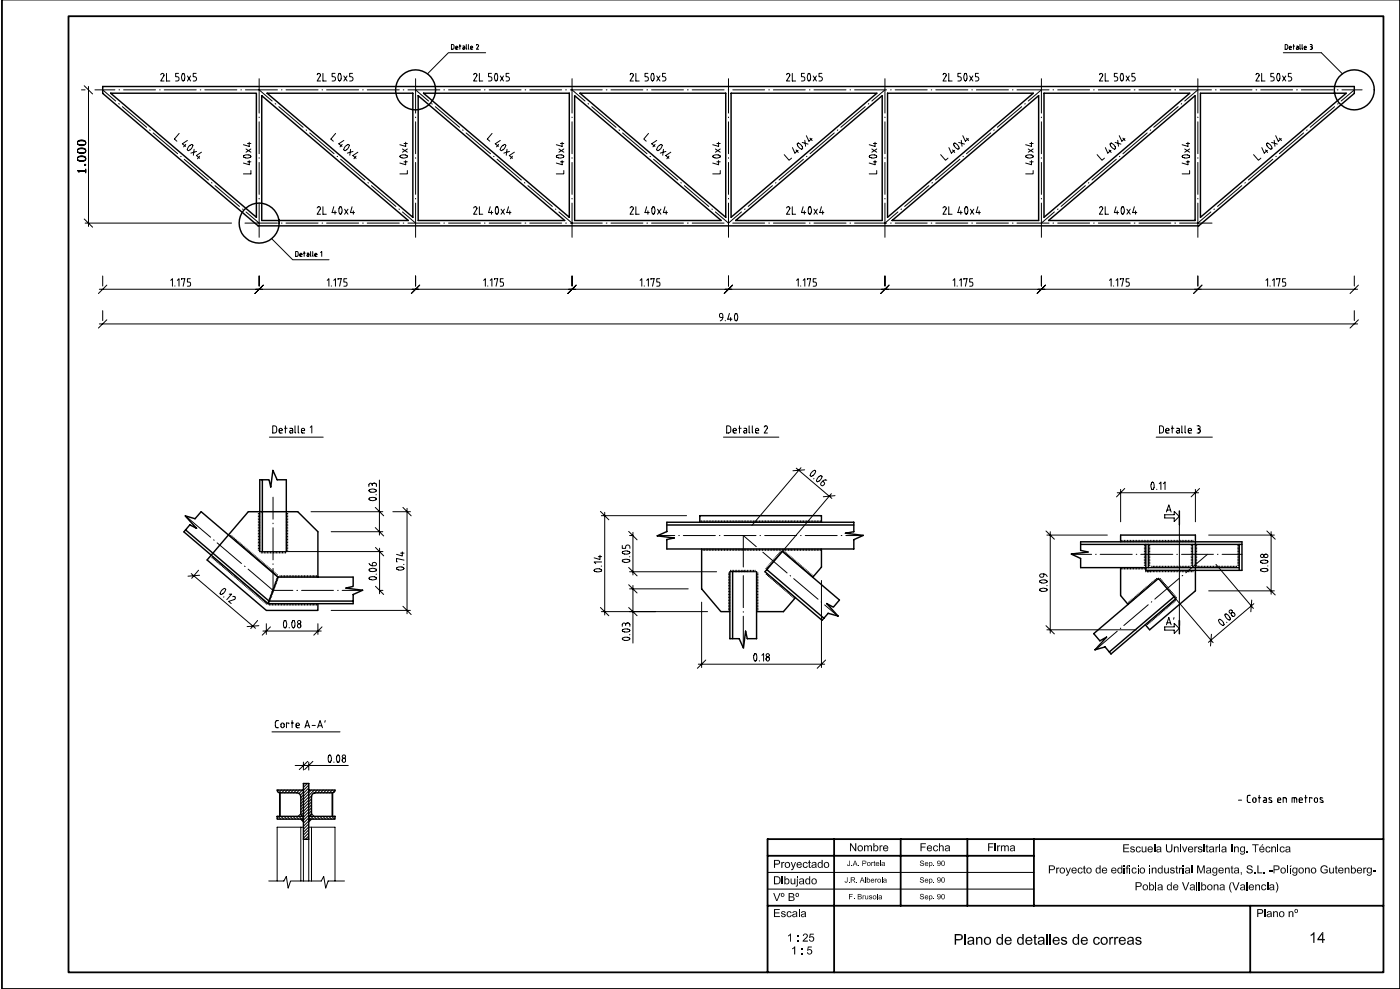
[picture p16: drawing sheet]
<svg xmlns="http://www.w3.org/2000/svg" width="388mm" height="274mm" viewBox="0 0 388 274" stroke-linecap="round" stroke-linejoin="round" font-family="sans-serif">
<g fill="none" stroke="#000" stroke-width=".28">
<path d="M125.2 12.3l.7 .2v.8l-.2 .3h-.5zM126.4 13.2h.6v-.2l-.3-.3-.2 .2-.1 .5M126.4 13.6v-.2v.2h.6M127.4 12.7h.4M127.5 12.3v1.3M128.4 12.7l.4 .1 .1 .8h-.6v-.3l.6-.1M129.3 12.3v1.2l.2 .1M129.9 12.3v1.2l.2 .1M130.5 13.2h.6l-.1-.3h-.4l-.1 .5 .6 .2M132.2 12.5l.3-.2 .2 .3-.5 1h.5M134.7 14.6h-10.3l-5.8 5.9M355.9 14.6h10.6l5.8 5.9"/>
<path d="M356.4 12.3l.7 .2v1l-.4 .2h-.3zM357.6 13.2h.6l-.1-.3h-.4l-.1 .5 .6 .3M358.6 12.8h.5M358.8 12.3v1.4M359.6 12.8l.4 .1 .1 .8-.5-.1v-.3l.5-.1M360.5 12.3v1.2l.2 .2M361.1 12.3v1.2l.2 .2M361.7 13.2h.6l-.1-.3h-.4l-.1 .5 .2 .3h.4M363.4 12.3l.6 .3-.3 .3M363.5 12.9h.2M363.7 12.9l.3 .5-.6 .3M21.5 39.5a1.68 1.68 0 0 1 2.3 0v.2a1.7 1.7 0 0 1-2.3 0"/>
<path d="M21.6 39.1a1.45 1.45 0 0 1 2.2 .4v.2a1.29 1.29 0 0 1-2.3 0zM21.7 39.1l.6-.2 1.3 .2M22.6 24.9h1M23.4 23.8l2.3 2.2M24.5 24v38.7M26.3 24.9h5.6M28.5 24.9l3.6 3.1M32.9 28.7l.2 .1M33 24.9h.2M33.9 29.6l6.8 5.7M34.3 24.9h8.8M41.5 36l.1 .1"/>
<path d="M42.5 36.8l6.8 5.8M44.3 24.9h.1M44.6 20.7l.4-.4 .5 .3-.1 .4-.8 1.4h.9M45.5 24.9h8.9M46.2 20.3v2.1h.9M49.5 20.3h-.8v1h.5a.61 .61 0 0 1 .5 .6 .61 .61 0 0 1-.5 .5h-.5M49.7 37l-1.3 1.5 .7 .6M50.6 20.5l.2-.2a1.44 1.44 0 0 1 0 2.1 1.57 1.57 0 0 1-.2-1.9zM52 21l.9 1.4M52 38.9l-1.4 .9 .9 .8M52.9 21l-.9 1.4M54.4 20.3h-.8v1h.7l.2 .4-.2 .7h-.7"/>
<path d="M55.5 24.9h.2M56.8 24.9h8.9M66.8 24.9h.2M68.1 24.9h8.9M68.7 39.8h.9M69.1 39.4v1.2l-1.6-.5M71.9 21.8v9.5M71.9 32.4v.2M71.9 33.7v8.9M71.9 24.9l3.6 3.1M76.3 28.7l.2 .1M77.3 29.6l6.8 5.7"/>
<path d="M78.1 24.9h.1M79.3 24.9h8.9M84.9 36l.1 .1M85.9 36.8l6.8 5.8M88 20.7l.4-.4 .4 .3v.4l-.8 1.4h.9M89.3 24.9h.2M89.6 20.3v2.1h.9M90.6 24.9h8.9M92.9 20.3h-.8v1h.5a.61 .61 0 0 1 .5 .6 .61 .61 0 0 1-.5 .5h-.5M93.1 37l-1.3 1.5 .6 .6M94 20.5l.2-.2a1.44 1.44 0 0 1 0 2.1 1.57 1.57 0 0 1-.2-1.9zM95.4 21l.9 1.4"/>
<path d="M95.4 38.9l-1.4 .9 .9 .8M96.3 21l-.9 1.4M97.8 20.3h-.8v1h.7l.2 .4-.2 .7h-.7M100.6 24.9h.1M101.8 24.9h8.9M111.8 24.9h.2M112 39.8h1M112.5 39.4v1.2l-1.6-.5M113.1 24.9h8.9M115.3 21.8v9.5M115.3 32.4v.2M115.3 33.7v8.9"/>
<path d="M115.3 24.9l3.6 3.1M119.7 28.7l.2 .1M120.7 29.6l6.8 5.7M123.1 24.9h.2M124.4 24.9h8.9M128.3 36l.1 .1M129.3 36.8l6.8 5.8M131.4 20.7l.4-.4 .4 .3v.4l-.8 1.4h.9M133 20.3v2.1h.9M134.4 24.9h.1M135.7 24.9h8.8M136.3 20.3h-.8v1h.5a.61 .61 0 0 1 .4 .6 .61 .61 0 0 1-.4 .5h-.5"/>
<path d="M136.5 37l-1.3 1.5 .6 .6M137.4 20.5l.2-.2a1.44 1.44 0 0 1 0 2.1 1.57 1.57 0 0 1-.2-1.9zM138.8 21l.8 1.4M138.8 38.9l-1.4 .9 .9 .8M139.6 21l-.8 1.4M141.2 20.3h-.8v1h.6l.3 .4-.3 .7h-.6M145.6 24.9h.2M146.9 24.9h8.9M155.4 39.8h1M155.9 39.4v1.2l-1.6-.5M156.9 24.9h.2M158.2 24.9h8.8"/>
<path d="M158.7 21.8v9.5M158.7 32.4v.2M158.7 33.7v8.9M158.7 24.9l3.6 3.1M163.1 28.7l.2 .1M164.1 29.6l6.7 5.7M168.1 24.9h.3M169.5 24.9h8.8M171.7 36l.1 .1M172.7 36.8l6.7 5.8M174.7 20.7l.5-.4 .4 .3v.4l-.9 1.4h1M176.4 20.3v2.1h.9"/>
<path d="M179.4 24.9h.2M179.7 20.3h-.8v1h.5a.61 .61 0 0 1 .4 .6 .61 .61 0 0 1-.4 .5h-.5M179.9 37l-1.3 1.5 .6 .6M180.7 24.9h8.9M180.8 20.5l.2-.2a1.44 1.44 0 0 1 0 2.1 1.57 1.57 0 0 1-.2-1.9zM182.2 21l.8 1.4M182.2 38.9l-1.4 .9 .8 .8M183 21l-.8 1.4M184.6 20.3h-.8v1h.6l.3 .4-.3 .7h-.6M190.7 24.9h.2M192 24.9h8.8M198.8 39.8h1"/>
<path d="M199.3 39.4v1.2l-1.6-.5M202 24.9h.1M202 21.8v9.5M202 32.4v.2M202 33.7v8.9M203.2 24.9h8.9M213.2 24.9h.2M214.5 24.9h8.8M218.1 20.7l.5-.4 .4 .3v.4l-.9 1.4h1M219.7 20.3v2.1h1M221.2 39.7a1.39 1.39 0 0 1 1.3 1.6 1.45 1.45 0 0 1-1.3-1.6zM222.5 39.5l1.6 .4"/>
<path d="M223.1 20.3h-.8v1h.4a.61 .61 0 0 1 .5 .6 .61 .61 0 0 1-.5 .5h-.4M223.2 38.9l.2 1.6M223.6 37.6l.8 1.5 .8-.7M224.1 20.5l.3-.2a1.44 1.44 0 0 1 0 2.1 1.57 1.57 0 0 1-.3-1.9zM224.5 24.9h.2M224.7 38.3l.5 .7M225.5 21l.9 1.4M225.8 24.9h8.8M226.4 21l-.9 1.4M228 20.3h-.8v1h.6l.3 .4-.3 .7h-.6M231.4 36.8l-6.7 5.8M232.4 36l-.2 .1"/>
<path d="M235.7 24.9h.2M237 24.9h8.9M240 29.6l-6.8 5.7M241 28.7l-.2 .1M242.2 39.8h1M242.7 39.4v1.2l-1.6-.5M245.4 21.8v9.5M245.4 32.4v.2M245.4 33.7v8.9M245.4 24.9l-3.6 3.1M247 24.9h.2M248.3 24.9h8.9"/>
<path d="M258.3 24.9h.1M259.5 24.9h8.9M261.5 20.7l.5-.4 .4 .3v.4l-.9 1.4h1M263.1 20.3v2.1h1M264.6 39.7a1.39 1.39 0 0 1 1.3 1.6 1.45 1.45 0 0 1-1.3-1.6zM265.9 39.5l1.6 .4M266.5 20.3h-.8v1h.4a.61 .61 0 0 1 .5 .6 .61 .61 0 0 1-.5 .5h-.4M266.6 38.9l.2 1.6M267 37.6l.7 1.5 .9-.7M267.5 20.5l.2-.2a1.44 1.44 0 0 1 0 2.1 1.57 1.57 0 0 1-.2-1.9zM268 38.3l.6 .7M268.9 21l.9 1.4"/>
<path d="M269.5 24.9h.2M269.8 21l-.9 1.4M270.8 24.9h8.9M271.3 20.3h-.8v1h.7l.3 .4-.3 .7h-.7M274.8 36.8l-6.8 5.8M275.8 36l-.2 .1M280.8 24.9h.2M282.1 24.9h8.8M283.4 29.6l-6.8 5.7M284.3 28.7l-.1 .1M285.6 39.8h.9M286.1 39.4v1.2l-1.6-.5"/>
<path d="M288.8 21.8v9.5M288.8 32.4v.2M288.8 33.7v8.9M288.8 24.9l-3.6 3.1M292 24.9h.2M293.4 24.9h8.8M303.3 24.9h.2M304.6 24.9h8.9M304.9 20.7l.5-.4 .4 .3v.4l-.9 1.4h.9M306.5 20.3v2.1h1M308 39.7a1.39 1.39 0 0 1 1.3 1.6 1.45 1.45 0 0 1-1.3-1.6zM309.3 39.5l1.6 .4"/>
<path d="M309.9 20.3h-.8v1h.4a.61 .61 0 0 1 .5 .6 .61 .61 0 0 1-.5 .5h-.4M310 38.9l.2 1.6M310.4 37.6l.7 1.5 .9-.7M310.9 20.5l.2-.2a1.44 1.44 0 0 1 0 2.1 1.57 1.57 0 0 1-.2-1.9zM311.4 38.3l.6 .7M312.3 21l.9 1.4M313.2 21l-.9 1.4M314.6 24.9h.2M314.7 20.3h-.8v1h.7l.3 .4-.3 .7h-.7M315.9 24.9h8.8M318.2 36.8l-6.8 5.8M319.1 36l-.1 .1"/>
<path d="M325.8 24.9h.2M326.8 29.6l-6.8 5.7M327.1 24.9h8.9M327.7 28.7l-.1 .1M329 39.8h.9M329.5 39.4v1.2l-1.6-.5M332.2 21.8v9.5M332.2 32.4v.2M332.2 33.7v8.9M332.2 24.9l-3.6 3.1M337.1 24.9h.2M338.4 24.9h8.9"/>
<path d="M348.3 20.7l.5-.4 .4 .3v.4l-.9 1.4h.9M348.4 24.9h.2M349.7 24.9h8.8M349.9 20.3v2.1h.9M351.4 39.7a1.39 1.39 0 0 1 1.3 1.6 1.45 1.45 0 0 1-1.3-1.6zM352.7 39.5l1.6 .4M353.3 20.3h-.8v1h.4a.61 .61 0 0 1 .5 .6 .61 .61 0 0 1-.5 .5h-.4M353.4 38.9l.2 1.6M353.8 37.6l.7 1.5 .9-.7M354.3 20.5l.2-.2a1.44 1.44 0 0 1 0 2.1 1.57 1.57 0 0 1-.2-1.9zM354.8 38.3l.6 .7M355.7 21l.9 1.4"/>
<path d="M356.6 21l-.9 1.4M358.1 20.3h-.8v1h.7l.3 .4-.3 .7h-.7M359.6 24.9h.2M360.9 24.9h8.9M361.6 36.8l-6.8 5.8M362.5 36l-.1 .1M370.2 29.6l-6.8 5.7M370.9 24.9h.2M371.1 28.7l-.1 .1M372.2 24.9h5.6M375.6 24.9l-3.6 3.1M21.5 43.9a1.57 1.57 0 0 1 2.3 0v.2a1.7 1.7 0 0 1-2.3 0"/>
<path d="M21.5 41.7a1.57 1.57 0 0 1 2.3 0v.2a1.7 1.7 0 0 1-2.3 0M21.6 43.5a1.45 1.45 0 0 1 2.2 .4v.2a1.29 1.29 0 0 1-2.3 0zM21.6 41.3a1.45 1.45 0 0 1 2.2 .4v.2a1.29 1.29 0 0 1-2.3 0zM21.7 44.4l.6 .2 1.3-.2M21.7 43.5l.6-.2 1.3 .2M21.7 42.2l.6 .2 1.3-.2M21.7 41.3l.6-.2 1.3 .2M21.7 40l.6 .2 1.3-.2M23.6 45.7v-.2l.2 .1-.1 .2-.3-.1 .2 .1M23.7 47.3l.1-.3-.2 .3 .2 .4-.1-.2M23.8 47.5h-2.1l2.1-.2h-2.3l.4 .5M23.8 46.8v1.1"/>
<path d="M50.1 43.3l.1 .1M51.1 44.1l6.7 5.8M51.5 40l-.6 .7M52.4 40.6l.8-.6 .2 .1a1.39 1.39 0 0 1-1.3 1.6l-.2-.2zM53.8 41.4l-.2 1.6M54.5 42l-1.6 .4M55.4 43.3l-.6 .7M55.9 42.2l-1.4 .9 .9 .8M58.7 50.6l.1 .1M59.6 51.4l6.8 5.8M67.3 57.9l.1 .1M67.6 43.1a1.62 1.62 0 0 1 2 .3 1.39 1.39 0 0 1-2.1 0z"/>
<path d="M68.2 58.7l3.7 3.1M68.2 41.3l1.4 .9M68.7 44.8h.9M69.1 44.5v1.1l-1.6-.4M69.6 47.3v.9h-2.1M69.6 41.3l-1.4 .9M71.9 43.7v.2M71.9 45v8.9M71.9 55v.1M71.9 56.3v9.5M88 57.6l.4-.3 .4 .2v.5l-.8 1.4h.9M89.6 57.3v2.1h.9"/>
<path d="M92.6 57.3l-.5 1.6h1.2M92.9 58.4v1M93.5 43.3l.1 .1M94.2 57.4l.2-.1a1.39 1.39 0 0 1 0 2.1 1.49 1.49 0 0 1-.2-2zM94.5 44.1l6.7 5.8M94.9 40l-.6 .7M95.6 58l.9 1.4M95.7 40.6l.9-.6 .2 .1a1.39 1.39 0 0 1-1.3 1.6l-.2-.2zM96.5 58l-.9 1.4M97.2 41.4l-.2 1.6M97.7 57.3l-.5 1.6h1.1M97.9 42l-1.6 .4"/>
<path d="M98 58.4v1M98.8 43.3l-.6 .7M99.3 42.2l-1.4 .9 .9 .8M102.1 50.6l.1 .1M103 51.4l6.8 5.8M110.7 57.9l.1 .1M111 43.1a1.62 1.62 0 0 1 2 .3 1.39 1.39 0 0 1-2.1 0zM111.6 58.7l3.7 3.1M111.6 41.3l1.4 .9M112 44.8h1M112.5 44.5v1.1l-1.6-.4M113 47.3v.9h-2.1"/>
<path d="M113 41.3l-1.4 .9M115.3 43.7v.2M115.3 45v8.9M115.3 55v.1M115.3 56.3v9.5M131.4 57.6l.4-.3 .4 .2v.5l-.8 1.4h.9M133 57.3v2.1h.9M136 57.3l-.5 1.6h1.2M136.3 58.4v1M136.9 43.3l.1 .1M137.6 57.4l.2-.1a1.39 1.39 0 0 1 0 2.1 1.49 1.49 0 0 1-.2-2zM137.9 44.1l6.7 5.8"/>
<path d="M138.3 40l-.6 .7M139 58l.9 1.4M139.1 40.6l.8-.6 .3 .1a1.39 1.39 0 0 1-1.4 1.6l-.1-.2zM139.9 58l-.9 1.4M140.6 41.4l-.2 1.6M141 57.3l-.4 1.6h1.1M141.3 42l-1.6 .4M141.4 58.4v1M142.1 43.3l-.5 .7M142.7 42.2l-1.4 .9 .8 .8M145.4 50.6l.2 .1M146.4 51.4l6.8 5.8"/>
<path d="M154 57.9l.2 .1M154.4 43.1a1.62 1.62 0 0 1 2 .3 1.39 1.39 0 0 1-2.1 0zM155 58.7l3.7 3.1M155 41.3l1.4 .9M155.4 44.8h1M155.9 44.5v1.1l-1.6-.4M156.4 47.3v.9h-2.1M156.4 41.3l-1.4 .9M158.7 43.7v.2M158.7 45v8.9M158.7 55v.1M158.7 56.3v9.5"/>
<path d="M174.7 57.6l.5-.3 .4 .2v.5l-.9 1.4h1M176.4 57.3v2.1h.9M179.4 57.3l-.5 1.6h1.2M179.7 58.4v1M180.3 43.3l.1 .1M181 57.4l.2-.1a1.39 1.39 0 0 1 0 2.1 1.49 1.49 0 0 1-.2-2zM181.3 44.1l6.7 5.8M181.7 40l-.6 .7M182.4 58l.9 1.4M182.5 40.6l.8-.6 .3 .1a1.39 1.39 0 0 1-1.4 1.6l-.1-.2zM183.3 58l-.9 1.4M184 41.4l-.2 1.6"/>
<path d="M184.4 57.3l-.4 1.6h1.1M184.7 42l-1.6 .4M184.8 58.4v1M185.5 43.3l-.6 .7M186 42.2l-1.4 .9 .9 .8M188.8 50.6l.2 .1M189.8 51.4l6.8 5.8M197.4 57.9l.2 .1M197.8 43.1a1.62 1.62 0 0 1 2 .3 1.39 1.39 0 0 1-2.1 0zM198.4 58.7l3.6 3.1 3.6-3.1M198.4 41.3l1.4 .9M198.8 44.8h1"/>
<path d="M199.3 44.5v1.1l-1.6-.4M199.8 47.3v.9h-2.1M199.8 41.3l-1.4 .9M202 43.7v.2M202 45v8.9M202 55v.1M202 56.3v9.5M206.7 57.9l-.2 .1M214.2 51.4l-6.7 5.8M215.2 50.6l-.1 .1M217.5 42.8l1.4 1.6 .6-.6M218.1 57.6l.5-.3 .4 .2v.5l-.9 1.4h1"/>
<path d="M219.7 57.3v2.1h1M219.8 40.9l.7 1.5 .9-.7M220.8 41.5l.6 .8M222.7 57.3l-.4 1.6h1.2M222.8 44.1l-6.7 5.8M223.1 58.4v1M223.8 43.3l-.1 .1M224.4 57.4l.2-.1a1.39 1.39 0 0 1 0 2.1 1.49 1.49 0 0 1-.2-2zM225.8 58l.9 1.4M226.7 58l-.9 1.4M227.8 57.3l-.4 1.6h1.1M228.2 58.4v1"/>
<path d="M241.2 43.1a1.62 1.62 0 0 1 2 .3 1.39 1.39 0 0 1-2.1 0zM241.8 41.3l1.4 .9M242.2 44.8h1M242.7 44.5v1.1l-1.6-.4M243.2 47.3v.9h-2.1M243.2 41.3l-1.4 .9M245.4 43.7v.2M245.4 45v8.9M245.4 55v.1M245.4 56.3v9.5M249 58.7l-3.6 3.1M250.1 57.9l-.2 .1"/>
<path d="M257.6 51.4l-6.7 5.8M258.6 50.6l-.1 .1M260.9 42.8l1.3 1.6 .7-.6M261.5 57.6l.5-.3 .4 .2v.5l-.9 1.4h1M263.1 57.3v2.1h1M263.2 40.9l.7 1.5 .8-.7M264.2 41.5l.6 .8M266.1 57.3l-.4 1.6h1.2M266.2 44.1l-6.7 5.8M266.5 58.4v1M267.2 43.3l-.1 .1M267.7 57.4l.3-.1a1.39 1.39 0 0 1 0 2.1 1.49 1.49 0 0 1-.3-2z"/>
<path d="M269.1 58l1 1.4M270.1 58l-1 1.4M271.2 57.3l-.4 1.6h1.1M271.6 58.4v1M284.6 43.1a1.62 1.62 0 0 1 1.9 .3 1.39 1.39 0 0 1-2 0zM285.2 41.3l1.3 .9M285.6 44.8h.9M286.1 44.5v1.1l-1.6-.4M286.5 47.3v.9h-2M286.5 41.3l-1.3 .9M288.8 43.7v.2M288.8 45v8.9"/>
<path d="M288.8 55v.1M288.8 56.3v9.5M292.4 58.7l-3.6 3.1M293.4 57.9l-.1 .1M301 51.4l-6.7 5.8M302 50.6l-.1 .1M304.3 42.8l1.3 1.6 .7-.6M304.9 57.6l.5-.3 .4 .2v.5l-.9 1.4h.9M306.5 57.3v2.1h1M306.6 40.9l.6 1.5 .9-.7M307.6 41.5l.6 .8M309.5 57.3l-.4 1.6h1.2"/>
<path d="M309.6 44.1l-6.8 5.8M309.9 58.4v1M310.6 43.3l-.1 .1M311.1 57.4l.3-.1a1.39 1.39 0 0 1 0 2.1 1.49 1.49 0 0 1-.3-2zM312.5 58l1 1.4M313.5 58l-1 1.4M314.6 57.3l-.5 1.6h1.2M315 58.4v1M328 43.1a1.62 1.62 0 0 1 1.9 .3 1.39 1.39 0 0 1-2 0zM328.6 41.3l1.3 .9M329 44.8h.9M329.5 44.5v1.1l-1.6-.4"/>
<path d="M329.9 47.3v.9h-2M329.9 41.3l-1.3 .9M332.2 43.7v.2M332.2 45v8.9M332.2 55v.1M332.2 56.3v9.5M335.8 58.7l-3.6 3.1M336.8 57.9l-.1 .1M344.4 51.4l-6.7 5.8M345.4 50.6l-.1 .1M347.7 42.8l1.3 1.6 .7-.6M350 40.9l.6 1.5 .9-.7"/>
<path d="M351 41.5l.6 .8M353 44.1l-6.8 5.8M354 43.3l-.1 .1M23.4 60.7l2.3 2.3M23.6 61.8h40.6M28.5 76.5v2.8M29.6 79l-2.3 2.3M47.4 77.7l.4-.5v2.1M48.5 79.2v.1M49.2 77.7l.4-.5v2.1M50.4 77.5v-.3h.9l-.5 2.1M52.8 77.2h-.8v1h.4a.59 .59 0 0 1 .5 .5 .59 .59 0 0 1-.5 .6h-.4"/>
<path d="M67.9 61.8h9.1M71.9 76.5v2.8M73 79l-2.3 2.3M75.3 66.1l5.9 5.9h10.1M78.1 61.8h.1M79.3 61.8h8.9M82 69.7l.7 .2v.9l-.4 .2h-.3zM83.2 70.6h.6l-.1-.4h-.4l-.1 .6M83.2 71v-.2l.2 .2h.4M84.2 70.2h.5M84.4 69.7v1.3M85.2 70.2h.4l.1 .8h-.5v-.3l.5-.1"/>
<path d="M85.4 70.2h.2M86.1 69.7l.2 1.3M86.7 69.7l.2 1.3M87.3 70.6l.6-.1-.3-.3h-.2l-.1 .6M87.4 71l-.1-.2 .2 .2h.4M88.9 70l.3-.3v1.3M89.3 61.8h.2M90.6 61.8h8.9M90.8 77.7l.4-.5v2.1M91.9 79.2v.1M92.6 77.7l.4-.5v2.1M93.8 77.5v-.3h.8l-.4 2.1"/>
<path d="M96.2 77.2h-.8v1h.4a.59 .59 0 0 1 .5 .5 .59 .59 0 0 1-.5 .6h-.4M100.6 61.8h.1M101.8 61.8h8.9M111.8 61.8h.2M113.1 61.8h8.9M115.3 76.5v2.8M116.4 79l-2.3 2.3M123.1 61.8h.2M124.4 61.8h8.9M134.1 77.7l.5-.5v2.1M134.4 61.8h.1M135.3 79.2v.1"/>
<path d="M135.7 61.8h8.8M136 77.7l.4-.5v2.1M137.2 77.5v-.3h.8l-.4 2.1M139.6 77.2h-.8v1h.4a.59 .59 0 0 1 .5 .5 .59 .59 0 0 1-.5 .6h-.4M145.6 61.8h.2M146.9 61.8h8.9M156.9 61.8h.2M158.2 61.8h8.8M158.7 76.5v2.8M159.8 79l-2.3 2.3M168.1 61.8h.3M169.5 61.8h8.8"/>
<path d="M177.5 77.7l.5-.5v2.1M178.7 79.2v.1M179.4 77.7l.4-.5v2.1M179.4 61.8h.2M180.5 77.5v-.3h.9l-.4 2.1M180.7 61.8h8.9M183 77.2h-.8v1h.4a.59 .59 0 0 1 .4 .5 .59 .59 0 0 1-.4 .6h-.4M190.7 61.8h.2M192 61.8h8.8M202 61.8h.1M202 76.5v2.8M203.2 79l-2.3 2.3"/>
<path d="M203.2 61.8h8.9M213.2 61.8h.2M214.5 61.8h8.8M220.9 77.7l.5-.5v2.1M222.1 79.2v.1M222.7 77.7l.5-.5v2.1M223.9 77.5v-.3h.9l-.4 2.1M224.5 61.8h.2M225.8 61.8h8.8M226.3 77.2h-.8v1h.5a.59 .59 0 0 1 .4 .5 .59 .59 0 0 1-.4 .6h-.5M235.7 61.8h.2M237 61.8h8.9"/>
<path d="M245.4 76.5v2.8M246.6 79l-2.3 2.3M247 61.8h.2M248.3 61.8h8.9M258.3 61.8h.1M259.5 61.8h8.9M264.3 77.7l.5-.5v2.1M265.5 79.2v.1M266.1 77.7l.5-.5v2.1M267.3 77.5v-.3h.9l-.5 2.1M269.5 61.8h.2M269.7 77.2h-.8v1h.5a.59 .59 0 0 1 .4 .5 .59 .59 0 0 1-.4 .6h-.5"/>
<path d="M270.8 61.8h8.9M280.8 61.8h.2M282.1 61.8h8.8M288.8 76.5v2.8M290 79l-2.4 2.3M292 61.8h.2M293.4 61.8h8.8M303.3 61.8h.2M304.6 61.8h8.9M307.7 77.7l.5-.5v2.1M308.9 79.2v.1M309.5 77.7l.5-.5v2.1"/>
<path d="M310.7 77.5v-.3h.9l-.5 2.1M313.1 77.2h-.8v1h.5a.59 .59 0 0 1 .4 .5 .59 .59 0 0 1-.4 .6h-.5M314.6 61.8h.2M315.9 61.8h8.8M325.8 61.8h.2M327.1 61.8h9.1M332.2 76.5v2.8M333.4 79l-2.4 2.3M351.1 77.7l.5-.5v2.1M352.2 79.2v.1M352.9 77.7l.5-.5v2.1M354.1 77.5v-.3h.9l-.5 2.1"/>
<path d="M356.5 77.2h-.8v1h.5a.59 .59 0 0 1 .4 .5 .59 .59 0 0 1-.4 .6h-.5M375.6 76.5v2.8M376.8 79l-2.4 2.3M27.5 80.1h349M27.5 89.8h349M28.5 86.1v2.7M29.6 88.6l-2.3 2.3M200.5 88h-.5a.54 .54 0 0 1-.6-.5 .54 .54 0 0 1 .4-.6 .54 .54 0 0 1 .7 .4 1.26 1.26 0 0 1-.7 1.6M201.2 88.8v.1M202.3 86.8l-.5 1.6h1.2M202.6 88v.9M203.9 87l.3-.2a1.39 1.39 0 0 1 0 2.1 1.4 1.4 0 0 1-.3-1.9z"/>
<path d="M375.6 86.1v2.7M376.8 88.6l-2.4 2.3M75.6 118l.8 .1a1.43 1.43 0 0 1 .3 1.6l-.3 .2-.8 .1zM77.4 119.3h.9v-.2a.42 .42 0 0 0-.5-.4 .42 .42 0 0 0-.4 .4l.1 .8 .8 .1M78.9 118.7h.7M79.2 118v2M80.4 118.7l.7 .1 .1 1.2-.8-.1v-.5l.8-.1M81.8 118v1.8l.2 .2M82.7 118v1.8l.2 .2M83.6 119.3h.9l-.1-.4a.46 .46 0 0 0-.5-.2 .46 .46 0 0 0-.3 .4l.1 .8 .8 .1M86.1 118.4l.4-.4v2M201.5 118l1.1 .3 .1 1.1-.4 .5-.8 .1z"/>
<path d="M203.3 119.3h.9v-.2a.45 .45 0 0 0-.4-.4 .45 .45 0 0 0-.5 .4l.1 .8 .8 .1M204.9 118.7h.7M205.1 118v2M206.3 118.7l.7 .1 .1 1.2-.8-.1v-.5l.8-.1M207.8 118v1.8l.2 .2M208.7 118v1.8l.2 .2M209.5 119.3h.9l-.1-.4a.43 .43 0 0 0-.4-.2 .43 .43 0 0 0-.4 .4l.1 .8 .8 .1M212 118.3l.4-.3 .4 .2v.5l-.8 1.3h.8M321.6 118l.8 .1a1.43 1.43 0 0 1 .2 1.6l-.2 .2-.8 .1zM323.3 119.3h.9v-.2a.45 .45 0 0 0-.4-.4 .45 .45 0 0 0-.5 .4l.2 .8 .7 .1M324.9 118.7h.7M325.1 118v2"/>
<path d="M326.3 118.7l.8 .1v1.2l-.8-.1v-.5l.8-.1M327.8 118v1.8l.2 .2M328.7 118v1.8l.2 .2M329.6 119.3h.8a.46 .46 0 0 0-.3-.6 .46 .46 0 0 0-.5 .4v.8l.8 .1M332 118h.6a.46 .46 0 0 1 .2 .5 .46 .46 0 0 1-.4 .4M332.2 118.9h.2M332.4 118.9a.56 .56 0 0 1 .5 .5 .56 .56 0 0 1-.5 .6h-.4M74.7 121.1h15M75.7 137.8v6.1M102.4 138a1.62 1.62 0 0 1 2 .3 1.39 1.39 0 0 1-2.1 0zM102.4 135.7a1.53 1.53 0 0 1 2 .2 1.39 1.39 0 0 1-2.1 0zM103.2 134.3l-.2-.3h-.4l-.3 .8"/>
<path d="M103.2 134.3l.3-.3h.7l.2 .8M103.2 134.3v.2M104.3 137.1h.1M105.2 133v15.3M200.7 121.1h15.3M220.8 129.7l9.9 8.4M222.2 129.6l-13.7 16M223.2 130.2l-3.3 .2M225.5 130.5l.6-.1a1.39 1.39 0 0 1-1.3 1.5 1.27 1.27 0 0 1 .7-1.4zM225.8 132.6l-.1 .1M227.2 132l.7-.2a1.39 1.39 0 0 1-1.3 1.6 1.33 1.33 0 0 1 .6-1.4zM229.3 133.1a1.41 1.41 0 0 0-1.7 1.2 .56 .56 0 0 0 .8 .1 .56 .56 0 0 0 .1-.8l-.3-.3"/>
<path d="M230.6 136.8l-13.6 16M231.6 137.3l-3.3 .3M309.9 136.5h22.5M310.8 135.6v9M311.9 135.3l-2.2 2.4M319.4 133.7l.2-.1a1.39 1.39 0 0 1 0 2 1.47 1.47 0 0 1-.2-1.9zM320.7 121.1h15.5M320.8 135.6h.1M321.5 134l.5-.4v2M322.7 134l.4-.4v2M331.5 135.6v9M332.7 135.3l-2.3 2.4"/>
<path d="M51.5 143l6.9 5.9M53 158.9l17.9 15.2M55.1 158l-1.9 2.2M55.4 159.4l-3.3 .2M59 154.2l-.3 .4M59.3 149.6l.1 .1M59.3 154.5l-.2 .3M59.7 154.8l-.3 .3M60 155.1l-.3 .3M60.2 150.4l6.8 5.7M60.3 155.3l-.2 .4M60.7 155.6l-.3 .3"/>
<path d="M61 155.9l-.3 .3M61.3 156.1l-.3 .4M61.6 156.4l-.3 .3M61.9 156.7l-.2 .3M62.3 157l-.3 .3M62.6 157.2l-.3 .4M62.9 157.5l-.3 .3M63.2 157.8l-.3 .3M63.5 158.1l-.2 .3M63.9 158.3l-.3 .4M64.1 148.3l-.3 .3M64.2 158.6l-.3 .3"/>
<path d="M64.4 148.6l-.3 .3M64.5 158.9l-.3 .3M64.7 148.9l-.2 .2M64.8 159.2l-.3 .3M65.1 149.1l-.3 .3M65.1 159.4l-.2 .4M65.4 149.4l-.3 .3M65.5 159.7l-.3 .3M65.7 149.7l-.3 .3M65.8 160l-.3 .3M66 150l-.3 .2M66.3 150.2l-.2 .3"/>
<path d="M66.7 150.5l-.3 .3M67 150.8l-.3 .3M67.3 151l-.3 .3M67.6 151.3l-.3 .3M67.8 156.9l.2 .1M67.9 151.6l-.2 .3M68.3 151.9l-.3 .3M68.6 152.1l-.3 .3M68.9 152.4l-.2 .3M69.2 152.7l-.2 .3M69.5 153l-.2 .3M69.9 153.2l-.3 .4"/>
<path d="M70.2 153.5l-.3 .3M70.5 153.8l-.2 .3M70.9 154l-.3 .4M71.2 154.3l-.3 .3M71.5 154.6l-.3 .3M71.6 142.7h.4M71.6 143.1h.4M71.6 143.6h.4M71.6 144h.4M71.6 144.4h.4M71.6 144.8h.4M71.6 145.3h.4"/>
<path d="M71.6 145.7h.4M71.6 142.3h.4M71.6 149.5h.4M71.6 149.9h.4M71.6 150.3h.4M71.6 150.7h.4M71.6 151.1h.4M71.6 151.6h.4M71.6 149.1h.4M71.6 148.6h.4M71.6 148.2h.4M71.6 147.8h.4"/>
<path d="M71.6 147.4h.4M71.6 146.9h.4M71.6 146.5h.4M71.6 146.1h.4M71.6 152h.4M71.6 152.4h.4M71.8 154.9l-.3 .3M72 152.8h34.2M72.1 155.1l-.2 .4M72.5 152.8v.5M72.5 155.4l-.3 .3M72.8 155.7l-.3 .3"/>
<path d="M72.9 152.8v.5M73.1 156l-.3 .3M73.3 152.8v.5M73.4 156.2l-.3 .4M73.7 152.8v.5M73.7 156.5l-.2 .3M74.1 156.8l-.3 .3M74.2 152.8v.5M74.4 157.1l-.3 .3M74.6 152.8v.5M74.7 157.3l-.3 .4M75 152.8v.5"/>
<path d="M75 157.6l-.2 .3M75.3 157.9l-.2 .3M75.4 152.8v.5M75.7 158.1l-.3 .4M75.7 157.5v6.1l-6.9-5.9M75.7 145v.1M75.7 146.2v8.9M75.7 156.2v.2M75.9 152.8v.5M76 158.4l-.3 .3M76.3 152.8v.5M76.3 158.7l-.3 .3"/>
<path d="M76.6 159l-.2 .3M76.7 152.8v.5M76.9 159.9l.3 .1M77 159.2l-.3 .4M77.1 152.8v.5M77.5 152.8v.5M77.7 159.5v.4M77.9 152.8v.5M78.1 159.5v.4M78.3 152.8v.5M78.5 159.5v.4M78.8 152.8v.5"/>
<path d="M78.9 159.5v.4M79.2 152.8v.5M79.4 159.5v.4M79.4 142.7h.4M79.4 143.1h.4M79.4 143.6h.4M79.4 144h.4M79.4 144.4h.4M79.4 144.8h.4M79.4 145.3h.4M79.4 145.7h.4M79.4 142.3h.4"/>
<path d="M79.4 149.5h.4M79.4 149.9h.4M79.4 150.3h.4M79.4 150.8h.4M79.4 151.2h.4M79.4 151.6h.4M79.4 152h.4M79.4 152.4h.4M79.4 149.1h.4M79.4 148.6h.4M79.4 148.2h.4M79.4 147.8h.4"/>
<path d="M79.4 147.4h.4M79.4 146.9h.4M79.4 146.5h.4M79.4 146.1h.4M79.8 159.5v.4M80.2 159.5v.4M80.6 159.5v.4M81.1 159.5v.4M81.5 159.5v.4M81.9 159.5v.4M82.3 159.5v.4M82.8 159.5v.4"/>
<path d="M83.2 159.5v.4M83.6 159.5v.4M84 159.5v.4M84.4 159.5v.4M84.9 159.5v.4M85.3 159.5v.4M85.7 159.5v.4M86.1 159.5v.4M86.3 141.8h19.9M86.6 159.5v.4M87 159.5v.4M87.4 159.5v.4"/>
<path d="M87.8 159.5v.4M91.9 147.3h14.3M102.4 156.1l.2 .3a1.47 1.47 0 0 0 1.7 .2 .57 .57 0 0 0-.4-.8 .57 .57 0 0 0-.7 .5v.5M102.4 160a1.68 1.68 0 0 1 2 .2 1.39 1.39 0 0 1-2 0zM102.4 157.7a1.59 1.59 0 0 1 2 .2 1.39 1.39 0 0 1-2 0zM104.1 146.2l2.3 2.3M104.1 140.6l2.3 2.3M104.1 151.7l2.3 2.3M104.3 159.1h.1M105.3 151.9v12.6M109 141.8h4.8M110.1 157.3a1.63 1.63 0 0 1 1.9 .2 1.39 1.39 0 0 1-2 0z"/>
<path d="M111.1 153.3h.9M111.6 152.9v1.2l-1.6-.5M111.8 140.6l2.2 2.3M111.9 156.4h.1M112 155.2l-2-.5v1h.2M112.9 140.9v29.2M164.9 157.8a1.68 1.68 0 0 1 2 .2 1.53 1.53 0 0 1-2.1 0zM165.9 154.2h1M166.4 153.8v1.2l-1.6-.4M166.5 141.7l2.4 2.3M166.7 156.9h.2M166.8 142.9h23.6"/>
<path d="M166.9 155.7h-2.1l.4 .5M167.7 142v28.4M172.6 151.1v.8h.9l.1-.6 .4-.3 .6 .3 .1 .6M172.7 155.2a1.68 1.68 0 0 1 2 .2 1.44 1.44 0 0 1-2.1 0zM172.7 152.9a1.59 1.59 0 0 1 2 .2 1.44 1.44 0 0 1-2.1 0zM174.4 157.2l2.3 2.4M174.4 147.2l2.3 2.4M174.6 154.3h.1M174.6 158.4h24.1M174.6 148.4h.7M175.5 147.5v11.8M182.4 148.4h4.7"/>
<path d="M188.2 148.4h.2M189.5 148.4h8.9M194.2 144.3v.4M194.6 144.3v.4M194.6 152.1v.4M195 144.3v.4M195 152.1v.4M195.4 144.3v.4M195.4 152.1v.4M195.9 144.3v.4M195.9 152.1v.4M196.3 144.3v.4"/>
<path d="M196.3 152.1v.4M196.7 144.3v.4M196.7 152.1v.4M197.1 144.3v.4M197.1 152.1v.4M197.6 144.3v.4M197.6 152.1v.4M198 144.3v.4M198 152.1v.4M198.4 144.3v.4M198.4 152.1v.4M198.8 144.3v.4"/>
<path d="M198.8 152.1v.4M199.3 144.3v.4M199.3 152.1v.4M199.5 148.4h.2M199.7 144.3v.4M199.7 152.1v.4M200.1 144.3v.4M200.1 152.1v.4M200.5 144.3v.4M200.5 152.1v.4M200.8 148.4h8.9M200.9 144.3v.4"/>
<path d="M200.9 152.1v.4M201.4 144.3v.4M201.4 152.1v.4M201.8 144.3v.4M201.8 152.1v.4M202 158.8h.4M202 159.2h.4M202 159.6h.4M202.2 144.3v.4M202.2 152.1v.4M202.4 158.4h7.4M202.6 144.3v.4"/>
<path d="M202.6 152.1v.4M202.6 158v.4M203.1 144.3v.4M203.1 152.1v.4M203.1 158v.4M203.5 144.3v.4M203.5 152.1v.4M203.5 158v.4M203.9 144.3v.4M203.9 152.1v.4M203.9 158v.4M204.3 144.3v.4"/>
<path d="M204.3 152.1v.4M204.3 158v.4M204.8 144.3v.4M204.8 152.1v.4M204.8 158v.4M205.2 144.3v.4M205.2 152.1v.4M205.2 158v.4M205.6 144.3v.4M205.6 152.1v.4M205.6 158v.4M206 144.3v.4"/>
<path d="M206 152.1v.4M206 158v.4M206.2 158.2v.2M206.2 159.5v8.9M206.4 144.3v.4M206.4 152.1v.4M206.5 158v.4M206.8 144.3v.4M206.8 152.1v.4M206.9 158v.4M207.3 144.3v.4M207.3 152.1v.4"/>
<path d="M207.3 158v.4M207.7 144.3v.4M207.7 152.1v.4M207.7 158v.4M208.1 144.3v.4M208.1 152.1v.4M208.1 158v.4M208.5 144.3v.4M208.5 152.1v.4M208.6 158v.4M208.9 144.3v.4M208.9 152.1v.4"/>
<path d="M209 158v.4M209.4 144.3v.4M209.4 152.1v.4M209.4 158v.4M209.8 151.5l-3.6-3.1v8.7M209.8 144.3v.4M209.8 152.1v.4M209.8 158.8h.5M209.8 159.2h.5M209.8 159.6h.5M210.2 144.3v.4M210.2 152.1v.4"/>
<path d="M210.6 152.2l.1 .1M210.6 144.3v.4M210.6 152.1v.4M210.8 148.4h.1M211.1 144.3v.4M211.1 152.1v.4M211.5 144.3v.4M211.5 152.1v.4M211.6 153l6.7 5.8M211.9 144.3v.4M211.9 152.1v.4M212.1 148.4h8.8"/>
<path d="M212.3 144.3v.4M212.3 152.1v.4M212.4 157.5l.3 .2M212.7 157.1l.3 .3M212.8 144.3v.4M212.8 152.1v.4M212.8 158.9l-.3 .3M213 156.9l.3 .2M213.1 159.2l-.3 .3M213.2 144.3v.4M213.2 152.1v.4M213.2 156.5l.4 .3"/>
<path d="M213.4 159.4l-.3 .4M213.5 156.2l.3 .3M213.6 144.3v.4M213.6 152.1v.4M213.7 159.7l-.2 .3M213.8 155.9l.3 .2M214 144.3v.4M214 152.1v.4M214.1 160l-.3 .3M214.1 155.5l.3 .3M214.3 155.2l.4 .3M214.5 144.3v.4"/>
<path d="M214.5 152.1v.4M214.6 154.9l.3 .3M214.9 144.3v.4M214.9 152.1v.4M214.9 154.6l.3 .3M215.1 154.3l.4 .2M215.3 144.3v.4M215.3 152.1v.4M215.4 153.9l.3 .3M215.7 153.6l.3 .3M215.7 144.3v.4M215.7 152.1v.4"/>
<path d="M216 153.3l.3 .3M216.1 144.3v.4M216.1 152.1v.4M216.2 153l.4 .3M216.5 152.7l.3 .2M216.6 144.3v.4M216.6 152.1v.4M217 144.3v.4M217 152.1v.4M217.4 144.3v.4M217.4 152.1v.4M217.5 152.7l-.3 .3"/>
<path d="M217.8 144.3v.4M217.8 152.1v.4M217.8 153l-.2 .3M218.2 153.2l-.3 .4M218.3 144.3v.4M218.3 152.1v.4M218.5 153.5l-.3 .3M218.7 144.3v.4M218.7 152.1v.4M218.8 153.8l-.3 .3M219.1 144.3v.4M219.1 152.1v.4"/>
<path d="M219.1 154.1l-.2 .3M219.2 159.5l.1 .1M219.4 154.3l-.2 .4M219.5 144.3v.4M219.5 152.1v.4M219.8 154.6l-.3 .3M219.9 144.3v.4M219.9 152.1v.4M220.1 154.9l-.3 .3M220.3 144.3v.4M220.3 152.1v.4M220.4 155.2l-.3 .3"/>
<path d="M220.7 155.4l-.2 .4M220.8 144.3v.4M220.8 152.1v.4M221.1 155.7l-.3 .3M221.2 144.3v.4M221.2 152.1v.4M221.4 156l-.3 .3M221.6 144.3v.4M221.6 152.1v.4M221.7 156.2l-.3 .4M222 148.4h.2M222 144.3v.4"/>
<path d="M222 152.1v.4M222 156.5l-.3 .4M222.3 156.8l-.2 .3M222.5 144.3v.4M222.5 152.1v.4M222.7 157.1l-.3 .3M222.9 144.3v.4M222.9 152.1v.4M223 157.3l-.3 .4M223.3 144.3v.4M223.3 152.1v.4M223.3 157.6l-.3 .3"/>
<path d="M223.3 148.4h8.9M223.6 157.9l-.3 .3M223.7 144.3v.4M223.7 152.1v.4M223.9 158.2l-.2 .3M224.1 144.3v.4M224.1 152.1v.4M224.3 158.4l-.3 .4M224.6 144.3v.4M224.6 152.1v.4M224.6 158.7l-.3 .3M224.9 159l-.2 .3"/>
<path d="M225 144.3v.4M225 152.1v.4M225.2 159.3l-.2 .3M225.4 144.3v.4M225.4 152.1v.4M225.5 159.5l-.2 .4M225.8 144.3v.4M225.8 152.1v.4M226.3 144.3v.4M226.3 152.1v.4M226.7 144.3v.4M226.7 152.1v.4"/>
<path d="M227.1 144.3v.4M227.1 152.1v.4M227.5 144.3v.4M227.5 152.1v.4M233.3 148.4h.2M234.6 148.4h4.7M289.5 159v.5a.54 .54 0 0 1-.4 .6 .54 .54 0 0 1-.7-.4 .54 .54 0 0 1 .4-.7 1.34 1.34 0 0 1 1.6 .7M290.1 147.1l2.3 2.3M290.4 148.3h16.7M291.3 147.3v28.1M297.2 153.6h5.6M303.9 153.6h.1"/>
<path d="M305.1 153.6h8.9M311 149.7v.4M311 157.3v.4M311.4 149.7v.4M311.4 157.3v.4M311.9 149.7v.4M311.9 157.3v.4M312.3 149.7v.4M312.3 157.3v.4M312.7 149.7v.4M312.7 157.3v.4M313.1 149.7v.4"/>
<path d="M313.1 157.3v.4M313.6 149.7v.4M313.6 157.3v.4M314 149.7v.4M314 157.3v.4M314.4 149.7v.4M314.4 157.3v.4M314.8 149.7v.4M314.8 157.3v.4M315.1 153.6h.2M315.2 149.7v.4M315.2 157.3v.4"/>
<path d="M315.7 149.7v.4M315.7 157.3v.4M316.1 149.7v.4M316.1 157.3v.4M316.4 153.6h8.9M316.5 149.7v.4M316.5 157.3v.4M316.9 149.7v.4M316.9 157.3v.4M317.4 152.8h.4M317.4 151.2h.4M317.4 151.6h.4"/>
<path d="M317.4 152h.4M317.4 152.4h.4M317.4 149.7v.4M317.4 157.3v.4M317.4 154.5h.4M317.4 154.1h.4M317.4 153.7h.4M317.4 153.3h.4M317.4 155.4h.4M317.4 154.9h.4M317.4 155.8h.4M317.4 156.6h.4"/>
<path d="M317.4 156.2h.4M317.8 149.7v.4M317.8 158v.5M318.2 149.7v.4M318.2 158v.5M318.5 152.8h.4M318.5 151.2h.4M318.5 151.6h.4M318.5 152h.4M318.5 152.4h.4M318.5 154.5h.4M318.5 154.1h.4"/>
<path d="M318.5 153.7h.4M318.5 153.3h.4M318.5 155.4h.4M318.5 154.9h.4M318.5 155.8h.4M318.5 156.6h.4M318.5 156.2h.4M318.6 149.7v.4M318.6 158v.5M319.1 149.7v.4M319.1 158v.5M319.5 149.7v.4"/>
<path d="M319.5 156.9v.4M319.5 158v.5M319.9 149.7v.4M319.9 156.9v.4M319.9 158v.5M320.3 149.7v.4M320.3 156.9v.4M320.3 158v.5M320.7 149.7v.4M320.7 156.9v.4M320.7 158v.5M321.1 149.7v.4"/>
<path d="M321.1 156.9v.4M321.1 158v.5M321.6 149.7v.4M321.6 156.9v.4M321.6 158v.5M322 149.7v.4M322 156.9v.4M322 158v.5M322.4 149.7v.4M322.4 156.9v.4M322.4 158v.5M322.8 149.7v.4"/>
<path d="M322.8 156.9v.4M322.8 158v.5M323 142.6h2.7v-.9l1.4 1.4-1.4 1.4v-1h-2.7zM323.2 149.7v.4M323.2 156.9v.4M323.2 158v.5M323.5 141.9l.7-2 .6 2M323.7 149.7v.4M323.7 156.9v.4M323.7 158v.5M323.7 141.3h.9M324.1 149.7v.4"/>
<path d="M324.1 156.9v.4M324.1 158v.5M324.5 149.7v.4M324.5 156.9v.4M324.5 158v.5M324.9 149.7v.4M324.9 156.9v.4M324.9 158v.5M325.4 149.7v.4M325.4 156.9v.4M325.4 158v.5M325.8 149.7v.4"/>
<path d="M325.8 156.9v.4M325.8 158v.5M326.2 149.7v.4M326.2 156.9v.4M326.2 158v.5M326.4 153.6h.2M326.6 149.7v.4M326.6 156.9v.4M326.6 158v.5M327.1 149.7v.4M327.1 156.9v.4M327.1 158v.5"/>
<path d="M327.1 145.5v-.2v26.6M327.5 149.7v.4M327.5 156.9v.4M327.5 158v.5M327.7 153.6h8.8M327.9 149.7v.4M327.9 156.9v.4M327.9 158v.5M328 159.4l-.1 .2M328.3 149.7v.4M328.3 156.9v.4M328.3 158v.5"/>
<path d="M328.8 149.7v.4M328.8 156.9v.4M328.8 158v.5M329.2 149.7v.4M329.2 156.9v.4M329.2 158v.5M329.6 149.7v.4M329.6 156.9v.4M329.6 158v.5M330 149.7v.4M330 156.9v.4M330 158v.5"/>
<path d="M330.4 152.8h.4M330.4 151.2h.4M330.4 151.6h.4M330.4 152h.4M330.4 152.4h.4M330.4 154.5h.4M330.4 154.1h.4M330.4 153.7h.4M330.4 153.3h.4M330.4 155.4h.4M330.4 154.9h.4M330.4 155.8h.4"/>
<path d="M330.4 156.6h.4M330.4 156.2h.4M330.4 149.7v.4M330.4 158v.5M330.8 150.8v6.5M330.9 149.7v.4M330.9 158v.5M331.5 152.8h.4M331.5 151.2h.4M331.5 151.6h.4M331.5 152h.4M331.5 152.4h.4"/>
<path d="M331.5 150.8v6.5M331.5 154.5h.4M331.5 154.1h.4M331.5 153.7h.4M331.5 153.3h.4M331.5 155.4h.4M331.5 154.9h.4M331.5 155.8h.4M331.5 156.6h.4M331.5 156.2h.4M332 156.9v.4M332.3 156.9v.4"/>
<path d="M332.8 156.9v.4M333.2 156.9v.4M333.6 156.9v.4M334 156.9v.4M334.5 156.9v.4M334.9 153.6l-6 5.1M334.9 156.9v.4M335.2 148.3h18.2M335.3 156.9v.4M335.7 156.9v.4M336.2 156.9v.4M336.6 156.9v.4"/>
<path d="M337 156.9v.4M337.3 156.4l10.3 12.2M337.4 156.9v.4M337.6 153.6h.2M337.9 156.9v.4M338.3 156.9v.4M338.7 156.9v.4M339 153.6h5.5M339.1 156.9v.4M339.5 156.9v.4M340 156.9v.4M340.4 156.9v.4"/>
<path d="M340.8 156.9v.4M341.2 156.9v.4M341.7 156.9v.4M342.1 156.9v.4M342.5 156.9v.4M342.9 156.9v.4M343.3 152.8h.4M343.3 151.2h.4M343.3 151.6h.4M343.3 152h.4M343.3 152.4h.4M343.3 154.5h.4"/>
<path d="M343.3 154.1h.4M343.3 153.7h.4M343.3 153.3h.4M343.3 155.4h.4M343.3 154.9h.4M343.3 155.8h.4M343.3 156.6h.4M343.3 156.2h.4M349.7 157.7a1.62 1.62 0 0 1 2 .3 1.39 1.39 0 0 1-2.1 0zM349.7 155.4a1.53 1.53 0 0 1 2 .2 1.39 1.39 0 0 1-2.1 0zM351.4 147.1l2.3 2.3M351.6 156.8h.1"/>
<path d="M352.5 147.3v17.3M61.5 163.6l.7-.6 .3 .1a1.38 1.38 0 0 1-1.4 1.6l-.1-.3zM62.1 165.4h-.1M63.6 164.6h.7l-1.4 1.6M64.5 165.3l.6 .1a.46 .46 0 0 1-.1 .7l-1.6 .5 .7 .6M66.1 160.2l-.3 .4M66.4 160.5l-.2 .3M66.8 160.8l-.3 .3M67.1 161.1l-.3 .3M67.4 161.3l-.3 .4M67.7 161.6l-.3 .3M68 161.9l-.2 .3"/>
<path d="M68.4 162.2l-.3 .3M68.7 162.4l-.3 .4M69 162.7l-.3 .3M69.3 163l-.3 .3M69.6 163.2l-.2 .4M70 163.5l-.3 .3M70.3 163.8l-.3 .3M70.6 164.1l-.3 .3M70.9 164.3l-.3 .4M71.2 164.6l-.2 .3M71.4 171.9l-1.9 2.3M71.6 164.9l-.3 .3"/>
<path d="M71.8 173.4l-3.3 .2M71.9 165.2l-.3 .3M72.2 165.4l-.2 .4M72.6 165.7l-.3 .3M72.8 166l-.2 .3M72.9 174.8h16.2M73.2 166.3l-.3 .3M73.5 166.5l-.3 .4M73.8 166.8l-.2 .3M73.9 172.8v3M74.2 167.1l-.3 .3M74.4 166.6l.4 .2"/>
<path d="M74.5 166.2l.4 .2M74.7 165.8l.4 .2M74.7 167.3v.4M74.8 165.4l.4 .2M75 165l.4 .2M75 173.7l-2.3 2.3M75.1 167.3v.4M75.1 164.6l.4 .2M75.3 164.3l.3 .1M75.4 163.8l.4 .2M75.6 167.3v.4M75.6 163.5l.3 .1"/>
<path d="M75.7 163.1l.4 .1M75.7 163.6h5.5M75.9 162.7l.3 .1M76 167.3v.4M76 162.3l.4 .1M76.1 161.8l.4 .2M76.3 161.5l.4 .1M76.4 167.3v.4M76.4 161.1l.4 .1M76.6 160.7l.4 .1M76.7 160.3l.4 .1M76.8 167.3v.4"/>
<path d="M77.2 167.3v.4M77.7 167.3v.4M78.1 167.3v.4M78.5 167.3v.4M78.8 172l.3-.1a1.39 1.39 0 0 1 0 2.1 1.44 1.44 0 0 1-.3-2zM78.9 167.3v.4M79.4 167.3v.4M79.8 167.3v.4M80.2 167.3v.4M80.2 173.9v.1M80.6 167.3v.4M81.1 167.3v.4"/>
<path d="M81.1 172l.3-.1a1.39 1.39 0 0 1 0 2.1 1.51 1.51 0 0 1-.3-2zM81.5 167.3v.4M81.9 167.3v.4M82.3 163.6h.2M82.3 167.3v.4M82.8 167.3v.4M83.2 167.3v.4M83.6 167.3v.4M83.6 163.6h8.9M84 167.3v.4M84.4 167.3v.4M84.9 167.3v.4"/>
<path d="M85.3 167.3v.4M85.7 167.3v.4M86.1 167.3v.4M86.6 167.3v.4M87 167.3v.4M87.4 167.3v.4M87.8 167.3v.4M88.2 172.8v3M89.3 173.7l-2.3 2.3M91.9 169.1h21.9M93.6 163.6h.2M94.9 163.6h5.5"/>
<path d="M104.1 162.4l2.3 2.3M105.4 163.6h.8M111.8 168l2.2 2.3M166.5 168.3l2.4 2.3M166.8 169.5h29.4M172.7 176.8a1.59 1.59 0 0 1 2 .2 1.44 1.44 0 0 1-2.1 0zM172.7 174.5a1.76 1.76 0 0 1 2 .2 1.44 1.44 0 0 1-2.1 0zM173.5 173.1a.47 .47 0 0 0-.5-.5 .47 .47 0 0 0-.4 .5v.4M173.5 173.1l.3-.4 .4-.1 .4 .3 .1 .6M173.5 173.1v.2M174.4 162l2.3 2.3M174.4 168.3l2.3 2.3"/>
<path d="M174.6 175.9h.1M174.6 163.2h16.3M175.5 162.2v16M194.6 166.8v18.2M202 166.4h.4M202 166h.4M202 162.2h.4M202 162.6h.4M202 163h.4M202 163.5h.4M202 163.9h.4M202 164.3h.4"/>
<path d="M202 164.7h.4M202 165.1h.4M202 165.6h.4M202 168.5h.4M202 168.1h.4M202 167.7h.4M202 167.3h.4M202 166.8h.4M202 169.3h.4M202 168.9h.4M202 160.1h.4M202 160.5h.4"/>
<path d="M202 160.9h.4M202 161.3h.4M202 161.8h.4M206.2 169.5v.1M206.2 170.7v8.8M209.8 166.4h.5M209.8 166h.5M209.8 162.2h.5M209.8 162.6h.5M209.8 163h.5M209.8 163.5h.5M209.8 163.9h.5"/>
<path d="M209.8 164.3h.5M209.8 164.7h.5M209.8 165.1h.5M209.8 165.6h.5M209.8 169h.5M209.8 168.5h.5M209.8 168.1h.5M209.8 167.7h.5M209.8 167.3h.5M209.8 166.8h.5M209.8 169.4h.5M209.8 160.1h.5"/>
<path d="M209.8 160.5h.5M209.8 160.9h.5M209.8 161.3h.5M209.8 161.8h.5M214.4 160.3l-.3 .3M214.7 160.5l-.2 .4M215 160.8l-.3 .3M215.3 161.1l-.2 .3M215.7 161.4l-.3 .3M216 161.6l-.3 .4M216.3 161.9l-.2 .3M216.7 162.2l-.3 .3"/>
<path d="M216.9 162.4l-.2 .4M217.3 162.7l-.3 .3M217.6 163l-.3 .3M217.9 163.3l-.3 .3M218.3 163.5l-.3 .4M218.6 163.8l-.3 .3M218.9 164.1l-.3 .3M219.2 164.4l-.3 .3M219.5 164.6l-.3 .4M219.8 164.9l-.2 .3M220.1 160.3l6.8 5.7M220.2 165.2l-.3 .3"/>
<path d="M220.5 165.4l-.3 .4M227.7 166.8l.2 .1M227.8 160.8v24.2M228.7 167.6l3.6 3.1M288.5 163.2a1.59 1.59 0 0 1 1.9 .2 1.44 1.44 0 0 1-2.1 0zM288.5 160.9a1.68 1.68 0 0 1 1.9 .2 1.44 1.44 0 0 1-2.1 0zM290.1 173.4l2.3 2.2M290.3 162.3h.1M290.4 174.5h24.8M309.9 174.9l-6 5.1M310.8 174l-.1 .2M313 166.8l.3 .3"/>
<path d="M313.3 166.5l.3 .4M313.6 166.3l.3 .3M313.9 166l.3 .3M314.3 165.7l.2 .3M314.6 165.4l.3 .4M314.9 165.2l.3 .3M315.2 164.9l.3 .3M315.5 164.6l.3 .3M315.9 164.3l.2 .4M316.2 164.1l.3 .3M316.5 163.8l.3 .3M316.9 163.5l.2 .3"/>
<path d="M317.2 163.2l.2 .4M317.5 163l.2 .3M317.8 162.7l.3 .3M318 172.8l.3 .3M318.1 162.4l.3 .4M318.4 172.5l.2 .3M318.5 167.6l-6.8 5.7M318.5 162.2l.2 .3M318.7 172.2l.3 .4M318.8 161.9l.3 .3M319 171.9l.3 .4M319.1 161.6l.3 .3"/>
<path d="M319.3 171.7l.3 .3M319.4 161.3l.3 .4M319.4 166.7l-.1 .1M319.6 171.4l.3 .3M319.7 161.1l.3 .3M320 171.1l.2 .4M320.1 160.8l.2 .3M320.3 170.9l.3 .3M320.4 160.5l.3 .3M320.6 170.6l.3 .3M320.7 160.2l.3 .4M320.9 170.3l.3 .3"/>
<path d="M321.3 170l.3 .4M321.6 169.8l.3 .3M321.9 169.5l.3 .3M321.9 160.3l-.3 .3M322.2 160.7l-.3 .2M322.2 169.2l.3 .3M322.4 161l-.3 .3M322.5 168.9l.3 .4M322.7 161.3l-.3 .3M322.9 168.7l.2 .3M323 161.6l-.3 .3M323 173.7h2.7v-1l1.4 1.4-1.4 1.4v-.9h-2.7z"/>
<path d="M323.2 168.4l.3 .3M323.3 161.9l-.3 .3M323.5 168.1l.3 .4M323.5 173.1l.7-2 .6 2M323.5 162.3l-.3 .2M323.7 172.6h.9M323.8 167.9l.3 .3M323.8 162.6l-.3 .3M324.1 162.9l-.3 .3M324.1 167.6l.3 .3M324.3 163.2l-.2 .3M324.5 167.3l.2 .3"/>
<path d="M324.6 163.5l-.3 .3M324.8 167l.3 .4M324.9 163.9l-.3 .2M325.1 166.8l.3 .3M325.2 164.2l-.3 .3M325.4 166.5l.3 .3M325.4 164.5l-.2 .3M325.6 171.1l-.1 .5M325.7 166.2l.3 .3M325.7 164.9l-.3 .2M326 165.1l-.3 .3M326.1 165.9l10.4 12.2"/>
<path d="M326.3 165.5l-.3 .2M327 160.3l-6.7 5.7M335.2 163.7h18.2M336 175.7l-.3 3.3M338.1 171.7a1.39 1.39 0 0 1 1.3 1.5 1.33 1.33 0 0 1-1.3-1.5zM339.8 170.1a1.45 1.45 0 0 1 1.4 1.7 1.45 1.45 0 0 1-1.4-1.7zM340.2 172.4l.1 .1M347.2 166.3l-.3 3.2M347.8 167.3l-12.7 10.7M351.4 162.6l2.3 2.3M77.2 199.7h-.6l-.2 .5v1.2l.2 .2h.6M81 199.7v1.9"/>
<path d="M90.2 199.7l-.1 .4M193.7 184h35M195.7 182.9l-2.3 2.3M209.2 181.2l.3-.1a1.39 1.39 0 0 1 0 2.1 1.51 1.51 0 0 1-.3-2zM210.6 183.1v.1M211.3 181.6l.5-.5v2.1M229 182.9l-2.4 2.3M75.4 202.8h18.9M77.2 218.9l-.2 .3M78 200.5a.46 .46 0 0 1 .5-.2 .46 .46 0 0 1 .3 .5l-.1 .6a.43 .43 0 0 1-.5 .2 .43 .43 0 0 1-.3-.4zM78.1 218.9l-.8 .7M78.9 218.9l-.8 .8"/>
<path d="M79.7 218.9l-.8 .8M80.1 200.5v-.2h-.6v1.3M80.6 218.9l-.8 .8M80.8 200.3h.6M81.4 218.9l-.8 .8M81.9 212.1h14.7M82.1 201h.9a.47 .47 0 0 0-.3-.7 .47 .47 0 0 0-.6 .5l.1 .8h.8M82.2 218.9l-.8 .8M83 218.9l-.7 .8M83.9 218.9l-1 .9M84.1 211.2v2.2M84.1 219.4l-.8 .9"/>
<path d="M84.4 217.1l-.3 .2M84.6 201.6l.6-1.9 .7 1.9M84.7 201.1h1M85.3 217.1l-1.2 1.1M85.3 211l-2.3 2.2M85.6 217.5l-1.5 1.5M85.6 218.3l-1.5 1.5M85.6 219.2l-1.5 1.4M85.6 220l-1.5 1.5M85.6 211.2v2.2M86.4 218.9l-.8 .7M86.6 201h.9"/>
<path d="M86.8 211l-2.3 2.2M87.2 218.9l-1.6 1.5M88 218.9l-.8 .8M88.1 201.6l.7-1.9 .6 1.9M88.3 201.1h.9M88.8 218.9l-.7 .8M89.7 218.9l-.8 .8M90.5 218.9l-.8 .8M91.2 209.3l.3-.1a1.39 1.39 0 0 1 0 2.1 1.4 1.4 0 0 1-.3-2zM91.3 218.9l-.7 .8M92.2 218.9l-.8 .8M92.6 211.1v.2"/>
<path d="M92.9 219l-.7 .7M93.5 209.3l.3-.1a1.39 1.39 0 0 1 0 2.1 1.47 1.47 0 0 1-.3-2zM76.9 226.8l.1 .2M77.1 226.2l.7 .8M77.9 226.2l.8 .8M78.8 226.2l.7 .8M79.6 226.2l.7 .8M80.4 226.2l.8 .8M81.3 226.2l.7 .8M82.1 226.2l.7 .8M82.9 226.2l.7 .8M83.4 229.2v14.9"/>
<path d="M83.4 225.5l-.7 .7M83.8 226.2l.3 .4M84.1 229.2h-7.2v14.9M84.1 232.5v11.6M84.1 220.3l-.7 .7M84.1 221.1l-.7 .7M84.1 221.9l-.7 .8M84.1 222.8l-.7 .7M84.1 223.6l-.7 .7M84.1 224.4l-.7 .7M84.1 225.3l-.5 .6M84.1 226.1l-.1 .1"/>
<path d="M85.6 227.5l-1.5 1.4M85.6 229.2h7.3v14.9M85.6 226.4l.5 .6M85.6 220.8l-1.5 1.5M85.6 221.7l-1.5 1.4M85.6 222.5l-1.5 1.5M85.6 223.3l-1.5 1.5M85.6 224.1l-1.5 1.5M85.6 225l-1.5 1.4M85.6 225.8l-1.5 1.5M85.6 226.6l-1.5 1.5M85.6 228.3l-1.5 1.5"/>
<path d="M85.6 229.1l-1.5 1.5M85.6 229.9l-1.5 1.5M85.6 230.8l-1.5 1.4M85.6 231.6l-.9 .9M85.6 232.4l-.1 .1M85.6 232.5v11.6M85.7 226.2l.7-.7 1.4 1.5M86.2 226.2l.8 .8M86.4 229.2v14.9M86.4 220.5l-.8 .8M86.4 221.4l-.8 .7M86.4 222.2l-.8 .7"/>
<path d="M86.4 223l-.8 .8M86.4 223.9l-.8 .7M86.4 224.7l-.8 .7M87.9 226.2l.7 .8M88.7 226.2l.8 .8M89.6 226.2l.7 .8M90.4 226.2l.7 .8M91.2 226.2l.7 .8M92 226.2l.8 .8M92.9 226.2h.1M343.5 221.7h.9M346.8 220.4h-.6a1.74 1.74 0 0 0-.2 1.7l.2 .2h.6"/>
<path d="M347.7 221.1l.6 .1v.9a.46 .46 0 0 1-.5 .2 .46 .46 0 0 1-.3-.4zM349 221h.7M349.2 220.4v1.9M350.5 221l.7 .2v1.1h-.8v-.5l.8-.1M352.7 221.1l-.5-.1-.3 .3 .9 .7-.1 .3h-.8M354.4 221.7h.8v-.2a.42 .42 0 0 0-.4-.5 .42 .42 0 0 0-.4 .5v.8h.8M355.9 222.3v-1.3l.8 .2 .1 1.1M357.1 239.8v2.2M358.3 222.3v-1.3l1.2 .1 .2 1.2M359 221v1.3M360.3 221.7h.9l-.1-.5a.43 .43 0 0 0-.4-.2 .43 .43 0 0 0-.4 .5l.1 .8h.8M361.9 221h.6"/>
<path d="M362.1 220.4v1.9M363.9 221.2v-.2h-.7v1.3M364.8 221.1a.42 .42 0 0 1 .6 .4v.4a.45 .45 0 0 1-.4 .4 .45 .45 0 0 1-.5-.4zM366.9 221.1l-.6-.1-.2 .3 .9 .7-.1 .3-.8-.1M74.5 244.1h4.2l.7-1.3 .5 3.3 .7-2h8.5l.7-1.3 .5 3.3 .7-2h4.5M212.9 241.7h73.9M212.9 246.3h73.9M221.6 251.9v2.2M320.6 244.4v2.3M331.9 244.4v2.3"/>
<circle cx="350.1" cy="154" r=".47"/>
<circle cx="351.1" cy="154" r=".54"/>
<circle cx="83" cy="172.4" r=".46"/>
<circle cx="83" cy="173.4" r=".55"/>
<circle cx="341.3" cy="169.5" r=".45"/>
<circle cx="342" cy="170.3" r=".55"/>
<circle cx="212.9" cy="182.6" r=".54"/>
<circle cx="212.9" cy="181.6" r=".46"/>
<circle cx="95.4" cy="209.6" r=".46"/>
<circle cx="95.4" cy="210.7" r=".55"/>
</g>
<g fill="none" stroke="#000" stroke-width=".4">
<path d="M28.5 24h347.1v1.9l-43.1 36.7h-260.9l-43.1-36.7zM30.7 25.8h40.4v34.4zM72.6 26.5l40.6 34.6h-40.6zM74.1 25.8h40.4v34.4zM116 26.5l40.6 34.6h-40.6zM117.5 25.8h40.4v34.4zM159.4 26.5l40.6 34.6h-40.6zM160.9 25.8h40.4v34.4zM202.8 25.8h40.4l-40.4 34.4zM246.2 25.8h40.4l-40.4 34.4zM289.6 25.8h40.4l-40.4 34.4zM332.9 25.8h40.5l-40.5 34.4z"/>
<path d="M204 61.1l40.7-34.6v34.6zM247.4 61.1l40.7-34.6v34.6zM290.8 61.1l40.7-34.6v34.6zM72.8 132.9v19.9M51.5 146.8l23.1 19.7h23.4M72 152.8v-19.9h2.6l.5 2.1 .6-4.7 1.2 2.6h2.5v19.9M77.1 159.9h20.9v2.6l-2.1 .4 4.7 .6-2.6 1.2v2.6h-23.6M77.1 159.9l-21.3-18.1-1.7 1.9-2.8-.8 3.2 3.5-1.8-1-1.7 2 23.4 19.9M77.1 159.9l-2.7 7.4M88.2 159.9v-12.6l-5.6-5.5h-13.7l-11.5 13.4 16.5 13.9h14.3v-1.8M184.9 144.7h51.9v2.6l-2.3 .5 4.9 .5-2.6 1.2v2.6h-51.9v-2.6l2.1-.4-4.7-.6 2.6-1.2zM184.9 145.5h51.9"/>
<path d="M194.1 144.7v-1.8h33.7v1.8M194.6 152.1v11.1l5.3 6.3h2.5M202.4 158.4v18.6h2.6l1.2 2.6 .6-4.7 .5 2.1h2.5v-18.6M203.2 158.4v18.6M212.7 157.8l15.8 13.5M217 152.8l15.8 13.5-1.7 1.9-1.8-1 3.1 3.5-2.7-.8-1.7 2-15.8-13.5zM227.8 152.1v5l-2.4 2.8M299.7 150.8h44.8M310.8 150.1v-1.8h20.7v15.4l-12.7 10.8-1.1-1.4M310.8 157.3v7.7l2.1 2.5M317.8 150.8v7.3M318.5 150.8v6.5"/>
<path d="M327.1 141.6v3.7M343.7 157.3h-44v-2.6l-2.6-1.2 4.7-.5-2.1-.5v-2.4h44.8v7.9h-26.7M343.7 150.8v7.2M220.6 165.6l-3.3 3.9h-7.5M303.4 175.6l17.9-15.3 4.8 5.6-18 15.3-1.6-2-2.8 .9 3.2-3.6-1.9 1.1zM325.6 165.4l-17.9 15.2M327.1 171.9v3.7M84.1 218.9h-7.2a.73 .73 0 0 0 .7 .8h4.7a1.08 1.08 0 0 1 1.1 1.1v4.7a.72 .72 0 0 0 .7 .7h-7.2v.8h7.2M84.1 217.1h1.5v15.4h-1.5zM85.6 218.9h7.3a.72 .72 0 0 1-.7 .8h-4.7a1.02 1.02 0 0 0-1.1 1.1v4.7l-.3 .5-.5 .2h7.3v.8h-7.3M83.4 227l.7 .7M86.4 227l-.8 .7"/>
<circle cx="115.3" cy="24.9" r="5.5"/>
<circle cx="375.6" cy="24.9" r="5.5"/>
<circle cx="71.9" cy="61.8" r="5.5"/>
</g>
<path d="M388.3 -.1v274.1h-387.8v-274.1M19 4.5h364.7v264.9h-364.7zM77.6 219.7v6.5M92.2 219.7v6.5M212.9 237.1h73.9M231.3 232.5v36.9M249.8 232.5v18.5M268.3 232.5v18.5M286.8 232.5v18.5M383.7 232.5h-170.8v36.9M212.9 251h170.8M346.7 251v18.4" fill="none" stroke="#000" stroke-width=".5"/>
<g fill="#000">
<path d="M214.7 238.3h1.1l.5 .2h-1.3v.8h1.2l-.5 .3h-.7v.9h-.3zM215.6 238.5h.7l-.1 .8h-1.2l1-.2v-.5zM217.8 239.1h.6l-.4 .1a.76 .76 0 0 0 .2 1l.7 .1a.82 .82 0 0 1-1.1 0 .82 .82 0 0 1 0-1.2zM217.9 239l.6-.2 .4 .2 .3 .5-.1 .6-.7 .2 .2-.1a.7 .7 0 0 0 0-1.1zM221.1 239.1h.5l-.4 .4h1.2v.2h-1.2l.1 .3 .4 .3h-.6l-.2-.4zM221.2 239l.7-.1 .5 .6h-1.2h.9l-.2-.4zM221.1 240.3l1.3-.3-.6 .5zM222.9 239l.8-.1 .3 .4-.2 .1-.2-.3a.62 .62 0 0 0-.7 .5 .62 .62 0 0 0 .5 .7l.4-.4h.3a.76 .76 0 0 1-1 .5 .76 .76 0 0 1-.4-1zM225.2 239l.6 .1-.4 .3-.3-.1zM225.1 239.8l.2-.2 .9 .1h-.5a.29 .29 0 0 0-.4 .3 .29 .29 0 0 0 .4 .3h-.6zM225.2 239l.5-.2 .6 .2 .2 1.5-.7-.3 .4-.5-.9-.1 .9-.2-.1-.2zM227 239l.5-.2 .4 .2-.5 .1a.64 .64 0 0 0-.4 .6 .64 .64 0 0 0 .5 .6h.3l-.6 .1-.4-.5z"/>
<path d="M227.9 238.3h.3v2.2l-.5-.3 .2-.6-.1-.4-.4-.1 .5-.1zM228.6 239.1h.6l-.4 .3 .1 .7 .9 .2a.82 .82 0 0 1-1.2 0 .82 .82 0 0 1 0-1.2zM228.7 239l.6-.2 .5 .2 .2 .5-.2 .8h-.6l.5-.4-.1-.7zM235.6 238.5h.1v1.2l-.5 .3-.3-.5h.2l.1 .3 .3-.1zM235.7 233.6h.3l1.2 1.8v-1.8h.3v2.2h-.3l-1.2-1.7v1.7h-.3zM236.1 239.7h.2v.3h-.2zM237.1 238.5h.2l-.4 .8 .6 .2h-.7l-.1 .5h-.2zM237.3 238.5l.6 1.5h-.2l-.2-.5-.6-.2h.5l-.3-.7zM238 234.5l.6-.1-.5 .4 .1 .7 .9 .2a.82 .82 0 0 1-1.1-.1 .82 .82 0 0 1 0-1.1zM238 239.7h.2v.3h-.2zM238.2 234.3l.5-.1 .4 .2 .2 .5-.2 .8h-.5l.4-.4-.1-.7-.9-.2zM239.6 234.2h.3v.3l.5-.3 .4 .3 .5-.3 .4 .1 .1 1.5h-.3v-1.2l-.2-.2-.3 .1-.1 1.3h-.3v-1.1a.35 .35 0 0 0-.3-.2 .35 .35 0 0 0-.4 .2v1.1h-.3z"/>
<path d="M239.2 238.5l1 .1h-.9v.5l.9 .1-.9 .2v.6h-.1zM239.7 238.6h.5v.6l-.9-.1h.8v-.4zM240.6 239h.4l-.3 .2v.4l.2 .2h.4a.51 .51 0 0 1-.8-.2zM240.6 239a.53 .53 0 0 1 .9 .3l-.1 .5h-.4l.2-.2v-.4zM241.7 238.9l.1 .1 .5-.1-.4 .2-.1 .9h-.1zM242.2 233.6h.3v.8h.3a.67 .67 0 0 0-.2 1l.2 .2-.6 .2zM242.5 235.6l.4 .1zM242.4 238.6l.2-.1v.4h.2l-.2 .1v.7l.2 .3-.4-.2zM242.5 234.4l.3-.2a.64 .64 0 0 1 .8 .6v.6l-.3 .4-.8-.1 .6-.1 .2-.4a.51 .51 0 0 0-.4-.8zM243 239h.4l-.3 .3 .8 .1h-.8l.3 .4h-.4l-.1-.3zM243 239l.6-.1 .3 .4h-.8l.6-.1zM243 239.8l.8-.2-.3 .4z"/>
<path d="M244 234.2h.2v.3l.4-.3 .2 .1-.1 .2h-.3l-.1 .2-.1 1.1h-.2zM244.1 238.5h.2v1.5h-.2zM244.6 239h.4l-.5 .2zM244.6 239.4h.6l-.5 .2 .2 .2h-.4zM244.7 238.9l.7 .1v1l-.4-.2 .2-.4h-.5l.5-.1v-.2zM244.5 239.8h.7zM245.1 234.4h.6l-.4 .2-.1 .3h1.2v.2h-1.2v.3l.5 .3h-.6l-.2-.5zM245.2 234.4a.72 .72 0 0 1 .8-.1 .72 .72 0 0 1 .4 .6h-1.2h.9l-.1-.3zM245.1 235.7l1.3-.3a.8 .8 0 0 1-1.3 .3zM255.2 238.6l.6-.2 .4 .5-.2-.1a.37 .37 0 0 0-.3-.2 .37 .37 0 0 0-.4 .2l.2 .2a.53 .53 0 0 1 .6 .2 .53 .53 0 0 1-.1 .7l-.5 .1-.3-.3-.1-.2 .2-.1 .3 .4 .4-.1 .1-.2-.9-.4zM255.3 233.6h1.5v.3h-1.2v.7h1.1v.2h-1.1v1h-.3zM256.6 239h.4l-.3 .3 .8 .1h-.8l.3 .4h-.4z"/>
<path d="M256.6 239a.51 .51 0 0 1 .5-.1 .51 .51 0 0 1 .4 .4h-.8h.6v-.2zM257.2 234.5l.6-.1-.4 .2-.1 .3h1.2v.2h-1.2l.2 .5 .3 .1h-.5l-.3-.5zM256.6 239.8l.9-.2-.4 .4zM257.3 234.4a.74 .74 0 0 1 1.2 .5h-1.2h1l-.2-.4zM257.7 238.9l.3 .1-.2 .6 .3 .2h-.3v.5h-.1zM257.9 238.9l.2 .1zM257.9 238.9h.4l.3 .2-.2 .8-.6-.1h.4l.2-.3v-.4zM257.3 235.7l1.2-.3a.74 .74 0 0 1-1.2 .3zM258.9 239.7h.2v.3h-.2zM259 234.4l.2-.1a.68 .68 0 0 1 1 .4l-.9-.3-.2 .4v.6l.3 .3 .4-.1 .1-.3h.3a.77 .77 0 0 1-1.2 .4 .77 .77 0 0 1 0-1.3zM260 238.6h.4l-.3 .4 .5 .4-.6-.1zM260 239.6l.4 .2h-.4z"/>
<path d="M260.1 238.6l.4-.1 .3 .3v.8l-.2 .4-.6-.2 .6-.1 .1-.9zM260.4 233.6h.3v.8l.5-.2 .5 .3v1.3h-.3v-1.2a.42 .42 0 0 0-.4-.1 .42 .42 0 0 0-.3 .3v1h-.3zM260.4 239.3l.3-.1zM261.3 238.5l.6 .1h-.4l-.2 .3v.7l.3 .2h-.4l-.1-.4zM261.6 238.6h.3l.1 .4v.6l-.3 .4-.5-.2h.4l.2-.2v-.7zM262.2 234.4h.6l-.4 .3h-.3zM262.2 235h1l-.4 .1a.29 .29 0 0 0-.4 .2 .29 .29 0 0 0 .3 .4h-.6l-.1-.4zM262.2 234.4l.5-.2 .6 .2 .2 1.4-.7-.2 .3-.2 .1-.4h-.9l.9-.2-.1-.2zM262.1 235.7l1.1-.1-.5 .3zM274.1 233.6h1.4v.3h-1.1v.7h1v.2h-1v1h-.3zM275.9 233.6h.3v.3h-.3zM275.9 234.2h.3v1.6h-.3z"/>
<path d="M276.6 234.2h.2v.3l.3-.3 .3 .1-.5 .5v1h-.3zM277.6 234.2h.2v.3l.5-.3 .5 .3 .2-.2a.54 .54 0 0 1 .8 .3v1.2h-.3v-1.1a.35 .35 0 0 0-.3-.3 .35 .35 0 0 0-.4 .3v1.1h-.3v-1.1a.35 .35 0 0 0-.4-.2 .35 .35 0 0 0-.2 .3v1h-.3zM280.2 234.4h.6l-.4 .3h-.2zM280.3 235h.9l-.4 .1a.3 .3 0 0 0-.4 .2 .3 .3 0 0 0 .2 .4h-.4zM280.2 235.7l1-.1-.5 .3zM280.2 234.4l.6-.2 .6 .2 .1 1.4-.6-.2 .3-.2v-.4h-.8l.8-.2v-.2zM290.9 239.8h1.1l.5 .2h-1.3v.8l1.3 .1-.5 .2h-.8v.9h-.3zM305 239.8h.3v2.2h-.3l-.3-.2 .2-.1a.76 .76 0 0 0-.2-1.1h-.1h.4zM311 239.8h.3v2.2l-.5-.2 .2-.8-.4-.4h.4zM311.5 233.9h1.6v.3h-1.3v.7h1.2v.2h-1.2v.8h1.4v.2h-1.7zM311.7 239.8h.3v.3h-.3zM313.3 239.8h.2v.3h-.2z"/>
<path d="M313.6 234.6l.8-.1 .3 .4-.3 .1-.1-.3-.5 .1 .1 .3a.62 .62 0 0 1 .7 .3 .62 .62 0 0 1-.2 .7l-.5 .1-.5-.5 .9 .2a.42 .42 0 0 0 0-.5 .42 .42 0 0 0-.5-.1l-.3-.3zM315.5 239.8h.3v.3h-.3zM315.2 234.7l.9-.1 .3 .4-.3 .1a.43 .43 0 0 0-.4-.4 .43 .43 0 0 0-.4 .5v.4l.3 .4 .4-.1 .1-.3h.3l-.4 .5a.78 .78 0 0 1-1-.7zM316.6 234.5h.3v1.2l.3 .3 .4-.2 .1-1.3h.3v1.6h-.3v-.2a.61 .61 0 0 1-1.1-.1zM318.5 234.7h.5l-.4 .2-.1 .3 1.2 .1v.1h-1.2l.2 .4 .4 .2h-.6l-.2-.6zM318.8 239.8h.2v.3h-.2zM318.5 234.7l.3-.2a.73 .73 0 0 1 .9 .8l-1.2-.1h1l-.2-.4zM318.5 236h.6l.4-.4 .2 .1a.74 .74 0 0 1-1.2 .3zM320.8 234.7h.6l-.4 .3h-.3zM320.8 235.4l1-.1-.2 .1a.36 .36 0 0 0-.5 .1 .36 .36 0 0 0-.1 .4l.3 .1-.6-.1zM320.8 236h1l-.4 .2zM320.8 234.7l.3-.1a.68 .68 0 0 1 1 .3v1.2h-.2l-.4-.2 .2-.1 .1-.5h-.8l.8-.2v-.2z"/>
<path d="M322.2 239.8h.2v2.2l-.4-.2 .2-.9-.4-.3h.4zM323.4 233.9h.3v1.4a.59 .59 0 0 0 .5 .6 .59 .59 0 0 0 .7-.5v-1.5h.3l-.2 2-.4 .3-1-.2-.2-.7zM325.6 234.5h.2v.3l.3-.3 .7 .2 .1 1.4h-.3v-1a.38 .38 0 0 0-.3-.4 .38 .38 0 0 0-.4 .4v1h-.3zM327.3 233.9h.3v.3h-.3zM327.3 234.5h.3v1.6h-.3zM328 239.8h.3v.3h-.3zM327.8 234.5h.3l.5 1.3 .4-1.3h.3l-.6 1.6h-.2zM329.6 234.7h.6l-.4 .5 1.1 .1 .1 .1h-1.3l.2 .4 .3 .2h-.5l-.2-.4zM329.7 234.7l.3-.2a.73 .73 0 0 1 .9 .8l-1.1-.1h.9l-.2-.4zM329.7 236h.6l.4-.4 .2 .1-.5 .5zM331.2 234.5h.3v.3l.3-.3 .3 .1v.3l-.4-.1-.2 .3v1h-.3zM332.4 234.6l.7-.1 .4 .4-.3 .1-.1-.2-.4-.1-.2 .3a.87 .87 0 0 1 1 .9l-.9 .3-.4-.5 .9 .2a.42 .42 0 0 0-.1-.5 .42 .42 0 0 0-.5-.1l-.3-.3z"/>
<path d="M333.8 233.9h.3v.3h-.3zM333.8 234.5h.3v1.6h-.3zM334.6 234.2l.2-.2v.5h.3v.2h-.3v1.1l.3 .1v.3l-.5-.3v-1.2h-.2zM335.4 234.7h.6l-.4 .3h-.2zM335.4 235.4l1-.1-.8 .3 .1 .3 .2 .1-.5-.1zM335.5 234.7h1.1l.2 1.4-.7-.2 .3-.6h-.7a.46 .46 0 0 0 .7-.4zM335.4 236h1.1l-.4 .2zM337.1 234.5h.2v.3l.3-.3 .4 .1-.1 .3-.4-.1-.1 .3v1h-.3zM338.1 233.9h.3v.3h-.3zM338.1 234.5h.3v1.6h-.3zM338.9 234.7h.6l-.5 .3h-.2zM338.8 235.5l.2-.2h.8l-.4 .2a.27 .27 0 0 0-.4 .2 .27 .27 0 0 0 .3 .3h-.5z"/>
<path d="M339 234.7l.8-.2 .3 .2 .1 1.4-.7-.2 .3-.6h-.8l.8-.1v-.4zM338.8 236h1.1l-.4 .2zM342.3 234.5h.2v.3l.3-.3 .7 .2 .1 1.4h-.3v-1a.38 .38 0 0 0-.4-.4 .38 .38 0 0 0-.3 .4v1h-.3zM343.9 236.3l.7 .3h-.6zM344.1 235.9h.9l-.3 .2zM344.2 234.6l.6-.1 .2 .2h-.4a.62 .62 0 0 0-.5 .6 .62 .62 0 0 0 .4 .6h.8v.4a.77 .77 0 0 1-1.3 .3l.9-.1 .1-.5-.9-.1-.2-.7zM344.6 234.7h.4zM344.7 234.7l.6-.2v1.4h-.7l.4-.3v-.5zM345.8 235.8h.3v.3h-.3zM347.3 233.9h1.8v.3h-.8v1.9h-.2v-1.9h-.8zM349.5 234.7h.5l-.3 .1-.2 .4 1.2 .1v.1h-1.2l.1 .4 .4 .2h-.5l-.3-.4zM349.5 234.7l.7-.2 .3 .2 .2 .6-1.2-.1 .9-.1-.3-.4z"/>
<path d="M350 233.9h.4l-.6 .5zM349.5 236h.6l.3-.4 .3 .1a.77 .77 0 0 1-1.2 .4zM351.2 234.7l.7-.2 .4 .5-.2 .1a.45 .45 0 0 0-.6-.3 .45 .45 0 0 0-.2 .7 .41 .41 0 0 0 .3 .5 .41 .41 0 0 0 .5-.4h.3l-.1 .3a.72 .72 0 0 1-1.3-.1v-.6zM352.6 234.5h.2v.3l.3-.3 .7 .2 .1 1.4h-.3v-1a.38 .38 0 0 0-.3-.4 .38 .38 0 0 0-.4 .4v1h-.3zM353.2 239.8h1.1l.5 .2h-1.3v.8l1.2 .1-.4 .2h-.8v.9h-.3zM354.3 233.9h.3v.3h-.3zM354.3 234.5h.3v1.6h-.3zM355.2 234.7h.9l.2 .3-.3 .1a.38 .38 0 0 0-.3-.3 .38 .38 0 0 0-.4 .1l-.1 .7a.46 .46 0 0 0 .7 .3l.2-.3h.2a.76 .76 0 0 1-1.2 .4 .76 .76 0 0 1 0-1.3zM356.6 234.7h.6l-.4 .3h-.3zM356.6 235.4l1-.1-.7 .2a.25 .25 0 0 0-.2 .3 .25 .25 0 0 0 .4 .2l-.6-.1zM356.7 234.7h1l.3 1.4-.7-.2 .3-.6h-.7a.46 .46 0 0 0 .6-.4zM356.5 236h1.1l-.4 .2z"/>
<path d="M374.7 239.8h.2v.8h.5l-.5 .4v.4l.3 .4-.3 .2h-.2zM214.7 251.9h1.6v.2h-1.3v.7h1.2v.3h-1.2v.7h1.3v.3h-1.6zM214.5 247.4h.2l.8 2 .7-2h.3l-.9 2.2h-.3zM214.7 242.8h1l.5 .2h-1.2v1.7l1.1 .2-1.4 .1zM215.4 243h.8l.2 .3 .1 1-.4 .5-1.1-.1h.9l.3-.5-.1-.9zM216.8 252.6l.7-.1 .4 .4-.8-.2-.2 .1 .1 .2a.63 .63 0 0 1 .8 .3 .63 .63 0 0 1-.2 .8l-.9-.1-.1-.4h.3l.3 .3 .4-.1v-.3l-.5-.1a.46 .46 0 0 1-.4-.3 .46 .46 0 0 1 .1-.5zM216.7 238.9h.2v.2l.4-.3 .3 .1-.6 .5v1.1h-.3zM216.9 242.8h.3v.3h-.3zM216.9 243.4h.3v1.6h-.3zM216.8 247.5h.6l-.3 .1a.37 .37 0 0 0-.3 .4 .37 .37 0 0 0 .3 .3l.3 .1-.1 .1a.57 .57 0 0 1-.7-.3 .57 .57 0 0 1 .2-.7zM217.1 247.6h.3l.1 .2-.1 .6-.3-.1 .2-.2zM217.5 242.8h.3v.8h.5l-.5 .3v.6l.3 .3h-.3v.2h-.3z"/>
<path d="M217.8 244.8h.4zM217.9 243.5l.6-.1 .2 .2a.98 .98 0 0 1 0 1.3l-.6 .1-.3-.1 .4-.1a.65 .65 0 0 0 .5-.6 .65 .65 0 0 0-.4-.6zM218.4 252.6l.7-.1 .4 .5h-.2l-.1-.2a.52 .52 0 0 0-.7 .5 .52 .52 0 0 0 .7 .5l.1-.3h.3l-.1 .3a.72 .72 0 0 1-1.3-.1v-.6zM219.3 238.9h.3l.4 1.3 .5-1.3h.3l-.7 1.7-.4 .5h-.3v-.3h.4l.1-.3zM218.7 247.4l1.4 .2-1.1 .1v.7h1.1l-.1 .1 .2 .1h-1.2v.8l1.2 .1-1.5 .1zM219.9 252.7h.5l-.4 .3-.3-.1zM219.7 253.5l.3-.3 .8 .1-.3 .1a.32 .32 0 0 0-.4 .1 .32 .32 0 0 0 0 .3l.2 .1h-.6zM219.4 247.7h.8v.6l-1.2 .1 1-.1a.4 .4 0 0 0-.1-.5 .4 .4 0 0 0-.5-.1zM219.5 248.6h.7l.2 .2-.2 .7-1.2-.1h.7a.4 .4 0 0 0 .4-.5 .4 .4 0 0 0-.6-.3zM219.3 243.4h.2v1l.4 .4 .4-.3v-1.1h.3v1.6h-.3v-.2l-.3 .2-.6-.1zM220 252.6l.1-.1a.68 .68 0 0 1 1 .3l.1 1.3h-.3l-.4-.2 .3-.1v-.5l-.8-.1 .8-.1v-.3l-.9-.1zM219.8 253.9h1l-.3 .2z"/>
<path d="M221 243.4h.3v1.9l-.2 .3-.3 .1-.1-.3 .3-.2zM221 242.8h.3v.3h-.3zM221.1 259.3h.3v.3h-.3zM220.8 247.5h.7l-.5 .1a.41 .41 0 0 0 .1 .7l.3 .2a.5 .5 0 0 1-.8-.3zM221.1 247.6h.4v.8l-.4-.1 .3-.2-.1-.4zM221.8 243.6h.5l-.4 .3-.3-.1zM221.8 244.2h.9l-.7 .2-.1 .3 .3 .1-.5 .1zM222.3 252.7h.5l-.4 .3-.2-.1zM221.8 243.5h1.1l.2 1.5-.7-.2 .3-.6-.7-.1a.43 .43 0 0 0 .5 .1 .43 .43 0 0 0 .2-.5zM221.7 244.9l1-.1-.3 .2zM222.3 253.3h.9l-.4 .1a.27 .27 0 0 0-.4 .2 .27 .27 0 0 0 .3 .3h-.5zM222.3 252.6l.9-.1 .3 .2 .1 1.4-.7-.2 .3-.1v-.5l-.8-.1 .8-.1v-.3z"/>
<path d="M222.2 253.9h1.1l-.4 .2zM223.4 243.7a.62 .62 0 0 1 1-.1l-.6 .1-.2 .4 .1 .6 .6 .2a.84 .84 0 0 1-.9-.3 .84 .84 0 0 1 0-.9zM224 244.8h.4zM224.4 242.8h.3v2.2l-.5-.2 .2-.2v-.6l-.4-.4h.4zM224.3 238.5l.3-.2v.6h.3v.2h-.3v1.1h.3v.3l-.5-.2-.1-1.2h-.2zM225.2 243.6h.6l-.5 .4 .1 .6 .9 .3a.83 .83 0 0 1-1.2-.2 .83 .83 0 0 1 .1-1.1zM225.2 243.6a.82 .82 0 0 1 1.2 .1 .82 .82 0 0 1-.1 1.1h-.5a.65 .65 0 0 0 .5-.6 .65 .65 0 0 0-.4-.6zM225.1 240.3l1.1-.1-.5 .3zM227.5 240.3l.4-.1zM234.9 243.1h.2v1.2l-.2 .3h-.4l-.2-.5h.1l.2 .3 .3-.1zM235.4 244.4h.2v.2h-.2zM235.5 247.7h1v.2h-.8v.4h.7v.2h-.7v.7h-.2z"/>
<path d="M236 243.1l1.1 .1-.9 .1v.4l.9 .1-.9 .1v.7h-.2zM236.4 243.9h.4l.5 .7h-.3zM236.8 249h.2v.2h-.2zM236.2 243.7h.6l.2-.2-.4-.2h.5v.5zM237.5 244.4h.2v.2h-.2zM237.9 247.7l1 .2h-.8v.4l.8 .2h-.8v.5l.8 .1h-.1l-.9 .1zM238.4 248.5h.5v.6l-.8-.1 .7-.1v-.3zM238.4 247.9h.5v.3l-.8 .1h.6v-.3zM239 243.1h.2l-.3 .8 .5 .2h-.6l-.1 .5h-.2zM239.2 243.1l.6 1.5h-.2l-.2-.5-.5-.2h.5zM239.3 248.1h.5l-.3 .2-.1 .9h-.1zM239.9 243.1h.2v1.5h-.2z"/>
<path d="M240.4 243.1h.2v.5h.3l-.3 .3 .2 .5-.2 .2h-.2zM239.9 248.1h.2v.8l.2 .2 .3-.2v-.8h.2v1.1l-.1-.2-.3 .2-.4-.1zM240.6 244.4h.3zM240.7 243.5h.3l.3 .3-.2 .7-.5-.1 .6-.2-.1-.4zM241.2 248.1l.6 .2-.6 .1 .6 .3-.1 .4h-.5l-.2-.3 .7 .2v-.2l-.3-.1a.32 .32 0 0 1-.3-.2 .32 .32 0 0 1 .1-.4zM241.6 243.6h.4l-.3 .3 .8 .2h-.8l.3 .3h-.4zM241.6 243.6l.7-.1 .2 .4h-.8l.6-.1-.2-.2zM242.2 248.2h.4l-.3 .1-.1 .4 .6 .4-.7-.1zM241.6 244.4l.9-.2-.3 .4zM242.2 248.2a.56 .56 0 0 1 .8 .1 .56 .56 0 0 1-.1 .8h-.3l.3-.3-.1-.4zM242.7 243.5l.2 .1 .4-.1-.4 .2v.9h-.2zM243.3 247.7h.1v1.5h-.1z"/>
<path d="M243.4 243.6h.4l-.3 .2v.4l.2 .2h.5l-.1 .1a.55 .55 0 0 1-.7-.1 .55 .55 0 0 1 0-.8zM243.8 248.2h.4l-.5 .2zM243.7 248.7l.7-.1-.5 .2 .2 .3h-.4zM243.4 243.6a.53 .53 0 0 1 .9 .3v.5h-.5l.3-.2v-.4zM243.8 248.2h.7l.1 1-.4-.1 .2-.5h-.6l.6-.1v-.2zM243.7 249.1h.7zM244.6 243.1h.1v1.5h-.1zM245.1 243.6h.3l-.4 .2zM245 244.1l.7-.1-.6 .2 .3 .2h-.5zM245.1 243.6h.7l.1 1-.4-.2 .2-.4h-.6l.6-.1v-.2zM245 244.4h.7zM255.2 243.3l.6-.3 .4 .5-.2-.1a.37 .37 0 0 0-.3-.2 .37 .37 0 0 0-.4 .2l.2 .2a.53 .53 0 0 1 .6 .2 .53 .53 0 0 1-.1 .7l-.5 .1-.3-.2-.1-.3h.2l.3 .3h.4l.1-.3-.9-.4z"/>
<path d="M255.2 247.9a.56 .56 0 0 1 .6-.2 .56 .56 0 0 1 .4 .4l-.2-.1a.36 .36 0 0 0-.4-.2 .36 .36 0 0 0-.3 .3l.2 .2a.53 .53 0 0 1 .6 .2 .53 .53 0 0 1-.1 .7l-.8-.2-.1-.3h.2l.3 .3h.3l.2-.2-.9-.5zM256.6 243.6h.4l-.3 .3 .8 .2h-.8l.3 .3h-.4zM256.6 248.2h.4l-.3 .3 .8 .2h-.8l.3 .4h-.4zM256.6 243.6a.51 .51 0 0 1 .5-.1 .51 .51 0 0 1 .4 .4h-.8h.6v-.1zM256.6 248.2a.51 .51 0 0 1 .5-.1 .51 .51 0 0 1 .4 .4h-.8l.6-.1zM256.6 244.4l.9-.2-.3 .4zM256.6 249.1l.9-.3-.3 .4zM257.7 243.5l.3 .1-.2 .6 .3 .2h-.3v.5h-.1zM257.7 248.1l.3 .2-.2 .5 .3 .3h-.3v.5h-.1zM257.8 243.6h.3zM257.9 248.2h.2zM257.9 243.6l.4-.1 .3 .2-.2 .8-.6-.1h.4l.2-.3-.1-.4z"/>
<path d="M257.9 248.2l.1-.1a.56 .56 0 0 1 .6 .2 .56 .56 0 0 1 0 .6l-.3 .3-.5-.1h.4l.2-.4-.1-.4zM258.9 244.4h.2v.2h-.2zM258.9 249h.2v.2h-.2zM260 243.3l.4-.1-.3 .4 .5 .4-.4 .1-.2-.2zM260 247.9l.4-.1-.3 .4 .5 .4-.4 .1-.2-.2zM260 244.2l.4 .2h-.4zM260 248.8l.4 .3h-.4zM260.1 243.2l.4-.1 .3 .3v.8l-.2 .4-.6-.2 .6-.1 .1-.9zM260.1 247.8l.4-.1 .3 .3v.8l-.2 .4-.6-.1 .6-.2 .1-.9zM260.4 243.9l.3-.1zM260.4 248.5h.3zM261.3 243.1l.6 .1h-.4l-.2 .3v.7l.3 .2h-.4l-.1-.3z"/>
<path d="M261.3 247.7l.6 .1h-.4l-.2 .3v.7l.3 .3h-.4l-.1-.4zM261.6 243.2h.3l.1 .4v.6l-.3 .4-.5-.2h.4l.2-.2v-.7zM261.6 247.8l.3 .1 .1 .8-.1 .4-.5 .1-.2-.1h.4l.2-.3v-.7zM264.8 258.8h1.6l.5 .3-1.7 .1v1h1.7l-.3 .3-1.4 .1v1.2h-.4zM265.9 259.2l1-.1 .2 .5-.2 .5-1.7 .1h1a.53 .53 0 0 0 .5-.5 .53 .53 0 0 0-.4-.5zM268.5 259.8h.8l-.4 .1-.2 .4-.4-.1zM268.6 259.8l.7-.2a.68 .68 0 0 1 .9 .5l.1 1.7h-.4l-.1-.3h-.4l.3-.3 .1-.5h-1.1l1.1-.3-.1-.4zM273.1 259.8l.7 .1a.88 .88 0 0 0-.6 .8 .88 .88 0 0 0 .6 .8h.8a1.11 1.11 0 0 1-1.5-.1 1.11 1.11 0 0 1 0-1.6zM273.1 259.8a1.06 1.06 0 0 1 1.8 .6l-.2 1-.8 .1a.85 .85 0 0 0 .6-.8 .85 .85 0 0 0-.6-.9zM276.7 259.7l.5-.1 .6 .2h-.5a.87 .87 0 0 0-.6 .9 .87 .87 0 0 0 .6 .8l.5 .1a.89 .89 0 0 1-1.5-.6l.1-.8zM277.8 258.8h.4v3h-.4v-.3h-.3l.3-.9a.6 .6 0 0 0-.5-.8h.5zM278.9 259.8h.7l-.3 .2-.3 .5h1.6v.3h-1.6l.1 .4 .5 .3h-.7l-.3-1.1z"/>
<path d="M279 259.8a.96 .96 0 0 1 1-.2 .96 .96 0 0 1 .6 .9h-1.6h1.2l-.2-.5zM282.2 260l.3-.3a.73 .73 0 0 1 1 .1l-.8 .2-.3 .5 .3 .9 .8 .2a1.04 1.04 0 0 1-1.3-.3 1.04 1.04 0 0 1 0-1.3zM283.5 258.8h.4v3l-.7-.3a.97 .97 0 0 0 0-1.6l-.2-.1h.5zM284.6 259.8h.8l-.5 .2-.1 .5h1.5v.3h-1.6l.2 .5 .5 .2h-.8l-.3-.8zM284.7 259.8a1 1 0 0 1 1.1-.1 1 1 0 0 1 .5 .8h-1.5h1.2v-.2l-.3-.3zM288 259.8h.8l-.4 .1-.2 .4-.3-.1zM288 259.8a.98 .98 0 0 1 1.7 .5l.1 1.5h-.4l-.1-.3h-.4l.4-.3v-.5h-1.1l1.1-.3-.1-.4zM292.2 259.8h.7l-.4 .2-.2 .5h1.6v.3h-1.6l.2 .5 .4 .2h-.7l-.3-.6zM291.8 240l.8 .1-.1 .8-1.3-.1 1.1-.1-.1-.6zM292.3 259.8a1 1 0 0 1 1-.2 1 1 0 0 1 .6 .9h-1.6h1.2l-.2-.5zM292.9 240.4h.3v.2l.2-.2 .4 .1-.1 .2-.2-.1-.3 .3v1.1h-.3zM294 240.6h.6l-.3 .1-.1 .7 .2 .4 .7 .1a.75 .75 0 0 1-1.2-.4z"/>
<path d="M294.1 240.6v-.1a.79 .79 0 0 1 1 .1 .79 .79 0 0 1 .2 1l-.1 .2h-.6l.4-.2a.71 .71 0 0 0-.3-1zM295.6 240.4h.2l.5 1.3 .4-1.3h.3l-.6 1.8-.5 .5-.3-.3h.3l.3-.4zM297.3 240.6h.6l-.4 .5h1.1l.1 .2h-1.3l.2 .3 .3 .2h-.6l-.1-.9zM297.4 240.5l.3-.1a.73 .73 0 0 1 .9 .7h-1.1h.9l-.2-.4zM297.6 260l.2-.3a.73 .73 0 0 1 1.1 .1h-.5a.88 .88 0 0 0-.6 .9 .88 .88 0 0 0 .6 .8l.5 .1a1.04 1.04 0 0 1-1.4-.3 1.04 1.04 0 0 1 .1-1.3zM297.4 241.8h.6l.4-.3h.2l-.5 .5zM298.9 258.8h.4v3l-.7-.3 .3-.3v-.8l-.2-.4-.3-.2h.5zM300 259.8h.7l-.4 .2-.2 .5h1.6v.3h-1.6l.2 .5 .5 .2h-.8l-.2-.5zM299.1 240.5l.7-.1 .5 .5-.3-.1a.55 .55 0 0 0-.8 .2 .55 .55 0 0 0 .2 .7l.3 .1 .3-.4h.3a.73 .73 0 0 1-1 .6 .73 .73 0 0 1-.4-1.1zM300.1 259.8a1 1 0 0 1 1-.1 1 1 0 0 1 .6 .8h-1.6h1.2v-.2l-.2-.3zM300.6 240l.3-.2v.6h.2v.2h-.2v1.1l.2 .1v.2l-.5-.1v-1.3h-.3zM301.4 240.6h.6l-.4 .4 .1 .7 .9 .1a.82 .82 0 0 1-1.2-.1z"/>
<path d="M301.7 240.4a.75 .75 0 0 1 1.1 .5l-.2 .9h-.6l.5-.3v-.6l-.4-.3h-.6zM304.2 240.5l.5-.1 .3 .1-.6 .1-.2 .4v.6l.8 .3a.72 .72 0 0 1-1-.1 .72 .72 0 0 1-.1-.9zM304.6 241.8h.4zM305.5 259.8h.7a.88 .88 0 0 0-.6 .8 .88 .88 0 0 0 .5 .9h.8a1.1 1.1 0 0 1-1.5-.1 1.1 1.1 0 0 1 .1-1.6zM305.8 240.6h.6l-.4 .1-.1 .4h1.2v.2h-1.3l.2 .3 .4 .2h-.7l-.1-.8zM305.5 259.8l.6-.2a1.13 1.13 0 0 1 1.1 .7 1.13 1.13 0 0 1-.3 1.2h-.7a.85 .85 0 0 0 .7-.8 .85 .85 0 0 0-.7-.9zM305.8 240.5l.7-.1 .4 .1 .2 .6h-1.2l.9-.2-.4-.3zM305.8 241.8h.6l.4-.3h.3a.76 .76 0 0 1-1.3 .3zM308.3 240.6h.6l-.3 .1-.1 .4h1.2v.2h-1.3l.2 .3 .3 .2h-.6l-.1-.8zM308.4 240.5a.77 .77 0 0 1 1.3 .6h-1.2l.9-.2-.4-.3zM308.4 241.8h.6l.4-.3h.3a.75 .75 0 0 1-1.3 .3zM310.5 259.8h.8l-.4 .2-.2 .5h1.5v.3h-1.5l.1 .5 .5 .2h-.8l-.2-.5z"/>
<path d="M310 240.6l.4-.2 .6 .2h-.5l-.3 .4 .1 .6 .7 .3-.6 .1a.99 .99 0 0 1-.4-1.4zM310.6 241.8h.4zM310.5 259.8a.98 .98 0 0 1 1.1-.2 .98 .98 0 0 1 .6 .9h-1.5h1.2v-.2l-.3-.4zM311.7 240.4h.3v1.6h-.3zM312.6 239.8h.6l-.5 .4v.2h.3v.2h-.3v1.4h-.2v-1.4h-.3v-.2h.3zM312.8 259.8h.8l-.4 .1-.2 .4-.4-.1zM313.3 240.4h.2v1.6h-.2zM312.9 259.8l.7-.2a.68 .68 0 0 1 .8 .5l.2 1.7h-.4l-.1-.3h-.5l.4-.3 .1-.5h-1.1l1.1-.3-.1-.4zM314.1 240.5h.1a.7 .7 0 0 1 1 .4h-.2a.38 .38 0 0 0-.3-.3 .38 .38 0 0 0-.4 .1l-.2 .7a.45 .45 0 0 0 .8 .3l.1-.3h.2l-.4 .6-.8-.2a1.01 1.01 0 0 1 .1-1.3zM315.5 240.4h.3v1.6h-.3zM315 244.4h1l.6 .3h-1.4v.8h1.3l-.4 .3h-.9v.9h-.2zM316.2 240.6h.6l-.4 .3v.7l.9 .3a.85 .85 0 0 1-1.1-.1 .85 .85 0 0 1 0-1.2z"/>
<path d="M315.8 244.7h.8l-.1 .8h-1.3l1.1-.2v-.4zM316.3 240.6l.7-.2a.78 .78 0 0 1 .5 1.1l-.1 .3h-.6l.4-.1 .1-.7-.4-.4zM317.1 245.2h.6l-.5 .4v.7l.9 .3a.83 .83 0 0 1-1.1-.2 .83 .83 0 0 1 .1-1.2zM317.1 245.2l.2-.1a.78 .78 0 0 1 1.1 .4l-.1 .9-.6 .1a.65 .65 0 0 0 .4-.6 .65 .65 0 0 0-.4-.7zM318.8 240.4h.2v1.6h-.2zM318.7 244.4h.3v.8h.4l-.4 .4v.6l.3 .3h-.3v.2h-.3zM319 246.5h.4zM319.4 240.4h.3v.2l.4-.2 .6 .1 .1 1.5h-.3v-1.2l-.3-.2-.4 .2-.1 1.2h-.3zM319 245.2a.77 .77 0 0 1 1 .1 .77 .77 0 0 1 0 1.1l-.4 .3-.5-.1 .5-.2 .2-.8-.3-.4zM321.2 245.2h.6l-.5 .3h-.2zM321.2 245.9h.9l-.6 .1-.2 .3 .3 .2h-.5zM321.4 240.5l.5-.1 .3 .2-.7 .1-.2 .4 .1 .5 .7 .3-.1 .1a.7 .7 0 0 1-1-.7z"/>
<path d="M321.3 245.2h1l.2 1.5-.6-.2 .2-.6-.7-.1a.4 .4 0 0 0 .5 0 .4 .4 0 0 0 .1-.5zM321.1 246.5h1.1l-.4 .2zM321.8 241.8h.4zM322.9 240.4h.3v1.2l.3 .2 .4-.2v-1.2h.3v1.6h-.3v-.2l-.3 .2-.6-.1zM323.9 245.1l.5-.1 .3 .2-.6 .1-.2 .4a.68 .68 0 0 0 .8 .9h-.1a.67 .67 0 0 1-1-.5l.1-.7zM324.7 240.5l.6-.1 .5 .4-.9-.2a.49 .49 0 0 0 .7 .5l.2 .5-.3 .4-.8-.1-.2-.4h.3a.36 .36 0 0 0 .4 .3 .36 .36 0 0 0 .3-.4l-.5-.1a.45 .45 0 0 1-.4-.3 .45 .45 0 0 1 .1-.5zM324.3 246.5h.5zM324.7 244.4h.3v2.3l-.5-.3 .3-.4a.57 .57 0 0 0-.5-.8h.4zM325.5 245.2h.6l-.5 .5 1.2 .1v.1h-1.2l.1 .4 .4 .2h-.6l-.2-.6zM325.5 245.2l.8-.2 .3 .2 .2 .6-1.2-.1h1l-.4-.5zM325.5 246.5h.7l.4-.4 .2 .1-.5 .5zM326.2 240l.3-.2v.6h.3v.2h-.3v1l.3 .2-.1 .2-.5-.2v-1.2h-.2z"/>
<path d="M327 240.4h.3v.2l.2-.2 .4 .1-.1 .2-.5 .1v1.2h-.3zM328 240.4h.3v1.6h-.3zM327.8 244.4h.4l.6 2 .8-2h.3l-.9 2.3h-.3zM328.8 240.6h.6l-.4 .3-.3-.1zM328.8 241.3l1-.1-.8 .2v.4h.3l-.6 .1zM328.7 241.9l1.1-.1-.4 .2zM328.8 240.6l.2-.2a.71 .71 0 0 1 1 .3l.1 1.3-.7-.2 .3-.2 .1-.4h-.9l.4-.1a.31 .31 0 0 0 .3 0 .31 .31 0 0 0 .1-.4zM330.1 245.2h.6l-.4 .3h-.3zM330.1 245.9h1l-.7 .1-.1 .3 .3 .2h-.5zM330.3 245.1l.7-.1 .3 .2 .2 1.5-.7-.2 .3-.6-.8-.1 .8-.1v-.3l-1-.2zM330.1 246.5h1l-.4 .2zM332 239.8h.5l.6 1.9 .6-1.9h.4v2.2h-.2v-1.8l-.7 1.8h-.3l-.6-1.9v1.9h-.3z"/>
<path d="M333.2 244.4h.3v.8h.4l-.4 .3v.7l.2 .3h-.3v.2h-.2zM333.4 246.5h.4zM333.5 245.2a.66 .66 0 0 1 1.1 .4v.4a.65 .65 0 0 1-.4 .6 .65 .65 0 0 1-.7-.1h.3a.65 .65 0 0 0 .5-.6 .65 .65 0 0 0-.4-.7zM334.6 240.6h.6l-.4 .3-.2-.1zM334.6 241.3l1-.1-.8 .2v.4h.3l-.5 .1zM335 245.2h.6l-.5 .3v.8l.3 .2h.7a.72 .72 0 0 1-1.3-.3zM334.6 240.6l.4-.2 .8 .1 .1 1.5-.6-.2 .3-.6h-.8l.3-.1a.3 .3 0 0 0 .4-.1 .3 .3 0 0 0 0-.4zM334.6 241.9l1-.1-.4 .2zM335 245.2l.7-.2 .5 .5v.9l-.6 .1a.66 .66 0 0 0 .4-.6 .66 .66 0 0 0-.3-.7zM336.2 242.2l.7 .3h-.5zM336.4 241.8h.9l-.3 .2zM336.6 245.1h.3v.2l.3-.3 .6 .2 .1 1.5h-.3v-1.2l-.3-.3-.3 .2-.1 1.3h-.3z"/>
<path d="M336.5 240.5l.6-.1 .2 .1-.8 .3 .1 .8 1 .2a.73 .73 0 0 1-.4 .8 .73 .73 0 0 1-.8-.1l.7-.1 .2-.3v-.3h-.9l-.2-.8zM336.9 240.6h.4zM337 240.6l.6-.2v1.4h-.7l.4-.4v-.4zM338.1 240.6h.6l-.3 .1-.2 .4h1.2v.2h-1.2l.1 .3 .4 .2h-.6l-.2-.8zM338.4 245.2h.6l-.4 .3h-.3zM338.3 246l.2-.2 .9 .1-.8 .2v.3l.3 .1h-.6zM338.2 240.5l.7-.1 .3 .1 .2 .6h-1.2l.9-.2-.3-.3zM338.3 246.5h1.1l-.4 .2zM338.4 245.2l.4-.2 .7 .2 .2 1.5-.7-.2 .4-.6-.9-.1 .9-.1-.1-.3zM338.1 241.8h.7l.3-.3h.3a.76 .76 0 0 1-1.3 .3zM339.8 240.4h.2v.2l.4-.2 .5 .1 .2 1.5h-.3v-1.2l-.4-.2-.3 .2-.1 1.2h-.2zM341.5 244.4h.1l-.4 .9v.9l.4 1.1-.3-.2-.4-1v-.7z"/>
<path d="M341.5 240l.3-.2v.6h.2v.2h-.2v1.1l.2 .1v.2l-.5-.1v-1.3h-.2zM342.4 240.6h.6l-.4 .3-.3-.1zM342.3 241.3l1.1-.1-.8 .2v.4h.2l-.5 .1zM341.7 244.4h.4l.7 2 .7-2h.3l-.9 2.3h-.3zM342.5 240.5h1l.2 1.5-.6-.2 .3-.6h-.9l.3-.1a.31 .31 0 0 0 .4 0 .31 .31 0 0 0 .1-.4zM342.3 241.9l1.1-.1-.4 .2zM344.1 245.2h.6l-.5 .3h-.2zM344.1 241.7h.3v.5l-.2 .3 .1-.5h-.2zM344.1 245.9h.9h-.2a.36 .36 0 0 0-.4 .1 .36 .36 0 0 0-.1 .4l.2 .1-.6-.1zM344 246.5h1l-.3 .2zM344.1 245.2l.4-.2 .7 .2 .2 1.5-.7-.2 .3-.6-.7-.1a.42 .42 0 0 0 .5 0 .42 .42 0 0 0 .2-.5zM346 239.9a.89 .89 0 0 1 1.4 .5h-.3a.48 .48 0 0 0-.5-.4 .48 .48 0 0 0-.4 .6 .99 .99 0 0 1 1.2 1l-.5 .4h-.5l-.6-.3-.1-.4h.3l.3 .4h.7a.66 .66 0 0 0-.8-.8l-.2-.1a.52 .52 0 0 1 0-.9z"/>
<path d="M346.5 245.2h.6l-.5 .5 1.2 .1v.1h-1.2l.1 .4 .4 .2h-.6l-.2-.5zM346.5 245.2l.8-.2 .4 .4 .1 .4-1.2-.1h.9l-.3-.5zM346.5 246.5h.7l.3-.4 .3 .1-.5 .5zM347.9 241.7h.3v.3h-.3zM348.1 245.1h.3v.2a.61 .61 0 0 1 1-.1l.1 1.5h-.3v-1.2l-.3-.3-.4 .2-.1 1.3h-.3zM348.7 239.8h.3v1.9h1.1v.3h-1.4zM348.7 251.9h1.1l.5 .2h-1.3v.8h1.2l-.4 .3h-.8v.9h-.3zM349.5 252.1h.8l.1 .4-.2 .4h-1.2l1-.1v-.5zM350.5 241.7h.3v.3h-.3zM350 245.2l.7-.2 .4 .5-.2 .1a.5 .5 0 0 0-.7-.2 .5 .5 0 0 0-.1 .8 .43 .43 0 0 0 .4 .3 .43 .43 0 0 0 .4-.4h.3a.7 .7 0 0 1-1.1 .5l-.3-.5zM351.4 244.4h.3v.4h-.3zM351.4 245.1h.3v1.6h-.3z"/>
<path d="M351.4 252.7h.6l-.4 .3-.2-.1zM351.4 253.4l1-.1-.7 .2a.25 .25 0 0 0-.1 .3 .25 .25 0 0 0 .3 .1h-.6zM352 241.1h.9v.2h-.9zM351.5 252.6l.7-.1a.48 .48 0 0 1 .5 .6l.1 1-.7-.2 .3-.6-.7-.1a.46 .46 0 0 0 .7-.4zM351.4 253.9h1.1l-.4 .2zM352.2 245.2h.6l-.5 .3h-.2zM352.2 245.9h.9l-.8 .2 .1 .3 .2 .1h-.5zM352.1 246.5h1l-.3 .2zM352.2 245.2h1.1l.2 1.5-.7-.2 .3-.6-.7-.1a.42 .42 0 0 0 .5 0 .42 .42 0 0 0 .2-.5zM353.1 252.5h.2v.2l.3-.2 .7 .2 .1 1.4h-.2v-1.1a.38 .38 0 0 0-.4-.3 .38 .38 0 0 0-.4 .3v1.1h-.3zM353.8 244.4l.4 .3 .3 .8-.2 1.4-.5 .4a2.51 2.51 0 0 0 0-2.9zM354.1 240h.7l-.1 .9-1.2-.1 1-.1v-.5z"/>
<path d="M354.9 252.7h.6a.65 .65 0 0 0-.5 .6 .65 .65 0 0 0 .4 .6h.6a.73 .73 0 0 1-1.2-.2zM355.3 240.6h.6l-.5 .4 .1 .6 .3 .2h.6a.82 .82 0 0 1-1.1 0 .82 .82 0 0 1 0-1.2zM355 252.6l.7-.1 .5 .4-.1 .9-.6 .1a.67 .67 0 0 0 .4-.6 .67 .67 0 0 0-.3-.6h-.6zM355.3 240.6l.1-.1a.82 .82 0 0 1 1 .1 .82 .82 0 0 1 .2 1l-.7 .2 .3-.1 .2-.7-.4-.4zM357.4 252.5h.3v.2l.2-.2 .7 .2 .1 1.4h-.3v-1.2a.39 .39 0 0 0-.4-.2 .39 .39 0 0 0-.3 .3v1.1h-.3zM357.9 239.8h.4l-.3 .4h-.3zM357.7 240.4h.3v1.6h-.3zM358.5 242.2l.6 .3h-.5zM358.6 241.8h.9l-.3 .2zM358.7 240.5l.6-.1 .2 .1-.7 .2v.9l1 .2a.74 .74 0 0 1-.3 .8 .74 .74 0 0 1-.9-.1l.7-.1 .2-.2v-.4h-.9l-.2-.3v-.6zM359.2 251.9l.7 .1-.5 .1-.2 .2 .2 .4 .5 .1-.3 .2-.5-.1-.1-.3zM359.1 240.6h.5z"/>
<path d="M359.2 240.6l.6-.2v1.4h-.7a.62 .62 0 0 0 .5-.6 .62 .62 0 0 0-.4-.6zM359.5 252.1l.4-.1 .1 .2-.1 .6h-.4a.38 .38 0 0 0 .3-.4 .38 .38 0 0 0-.3-.3zM360.2 240.6h.7l-.5 .4 .2 .7 .8 .1a.8 .8 0 0 1-1 .1 .8 .8 0 0 1-.2-1.1zM360.5 240.4a.85 .85 0 0 1 1.1 .3 .85 .85 0 0 1-.2 1.1h-.5l.4-.3v-.6l-.3-.3h-.7zM361.9 240.4h.3v.2l.3-.2 .6 .1 .2 1.5h-.3v-1.2a.44 .44 0 0 0-.6-.2 .44 .44 0 0 0-.2 .5v.9h-.3zM363.7 240.6h.6l-.5 .4 .1 .6 .3 .2h.7l-.4 .2-.7-.1a.98 .98 0 0 1-.1-1.3zM363.8 240.6a.82 .82 0 0 1 1.1 0 .82 .82 0 0 1 0 1.2h-.6l.5-.4-.1-.6-.3-.2zM366.7 258.3h.3l-1.2 1.9h1.6v.3h-.4v.7h-.3v-.7h-1.3v-.3zM367 258.3v1.9h-1.2h.9v-1.3zM366.6 240a1.04 1.04 0 0 1 1.6 .4l-.2 .1a.79 .79 0 0 0-1.1-.4 .79 .79 0 0 0-.4 1l.4 .6a.66 .66 0 0 0 .7 0 .66 .66 0 0 0 .4-.6h-.7v-.2h.9v.8l-.4 .2-.7 .1-.5-.2-.4-.7 .1-.8zM368.6 240.4h.3v1.2a.4 .4 0 0 0 .5 .2 .4 .4 0 0 0 .3-.4v-1h.2v1.6h-.2v-.2l-.4 .2-.5-.1-.2-.4zM370.4 240l.3-.2v.6h.3v.2h-.3v1.1l.3 .1-.1 .2-.5-.1v-1.3h-.2z"/>
<path d="M371.3 240.6h.6l-.5 .5h1.2v.2h-1.2l.2 .3 .3 .2h-.6l-.2-.5zM371.4 240.5a.74 .74 0 0 1 .8-.1 .74 .74 0 0 1 .4 .7h-1.2h1l-.2-.4zM371.3 241.8h.7l.3-.3h.3l-.5 .5zM372.9 240.4h.3v.2l.4-.2 .6 .1 .1 1.5h-.3v-1a.38 .38 0 0 0-.3-.4 .38 .38 0 0 0-.5 .3v1.1h-.3zM374.9 241.8h.5zM375 240.5a.7 .7 0 0 1 .9 .1 .7 .7 0 0 1 .1 .8l-.3 .6-.7-.1 .6-.2 .2-.3-.1-.7zM376.5 240.6h.6l-.5 .5h1.2v.2h-1.2l.1 .3 .4 .2h-.6l-.2-.5zM376.6 240.5h.8l.4 .6h-1.2h.9l-.1-.4zM376.5 241.8h.7l.3-.3h.3l-.5 .5zM378.1 240.4h.3v.2l.2-.2 .4 .1-.1 .2-.2-.1-.3 .3v1.1h-.3zM379.1 242.2l.6 .3h-.5zM379.3 241.8h.9l-.3 .2z"/>
<path d="M379.2 240.6l.4-.2 .5 .1-.6 .2-.2 .3 .1 .6 1.1 .2-.1 .6-.3 .2-.9-.1 .7-.1 .3-.2v-.4h-1l-.2-.5zM379.8 240.6h.4zM379.8 240.6l.7-.2v1.4h-.7a.64 .64 0 0 0 .4-.6 .64 .64 0 0 0-.4-.6zM380.8 241.1h.8v.2h-.8zM218.6 259.2l.8-.5v2.2h-.3v-1.7l-.5 .3zM219.7 262.8l.8-.6v2.3h-.2v-1.8l-.6 .3zM221.1 260.6h.3v.3h-.3zM222.2 262.9h.3v.3h-.3zM222.2 264.1h.3v.4h-.3zM224.1 262.3h1.1v.2h-.9l-.2 .6a.73 .73 0 0 1 1.1 .2 .73 .73 0 0 1-.2 1 .72 .72 0 0 1-1.2-.4l.3-.1a.46 .46 0 0 0 .6 .4 .46 .46 0 0 0 .3-.6l-.3-.4-.9 .2zM222.9 258.8l.2-.1a.65 .65 0 0 1 .7 .1 .65 .65 0 0 1 .2 .7l-1 1.1h1.1v.3h-1.5l.1-.4 .6-.6a.5 .5 0 0 0 .5-.6 .5 .5 0 0 0-.7-.3l-.2 .3h-.2zM224.6 258.7h1.1v.3h-.9l-.1 .6a.7 .7 0 0 1 1.1 .2v.6a.78 .78 0 0 1-.7 .5 .78 .78 0 0 1-.7-.4v-.2h.3v.3a.52 .52 0 0 0 .8-.2 .52 .52 0 0 0-.3-.7l-.8 .1z"/>
<path d="M268.4 260.8l1.4-.1-.6 .1a.37 .37 0 0 0-.5 .3 .37 .37 0 0 0 .4 .4h-.7zM268.4 261.5h1.4l-.6 .3zM270.7 259.6h.4v.3l.5-.3 .7 .2 .1 2h-.3v-1.4a.51 .51 0 0 0-.4-.5 .51 .51 0 0 0-.6 .4v1.5h-.4zM277.3 261.5h.5zM278.9 261.5h.9l.4-.4h.4a1.02 1.02 0 0 1-1.7 .4zM283 261.5h.6zM284.6 261.5h.9l.5-.4 .3 .1a1.04 1.04 0 0 1-1.3 .6zM286.8 259.1l.4-.2v.7h.4v.3h-.4v1.4l.4 .1v.4a.55 .55 0 0 1-.8-.4v-1.5h-.2v-.3h.2zM288 260.7h1.3l-.3 .1a.45 .45 0 0 0-.7 .1 .45 .45 0 0 0 .1 .6h.2h-.7l-.1-.4zM287.9 261.5h1.4a1.14 1.14 0 0 1-1.4 0zM292.2 261.5h.9l.4-.4 .4 .1a1.04 1.04 0 0 1-1.3 .6zM294.4 259.8l.7-.2a.75 .75 0 0 1 .8 .6h-.3a.45 .45 0 0 0-.5-.4 .45 .45 0 0 0-.4 .5l.1 .1a.9 .9 0 0 1 .9 .2 .9 .9 0 0 1 .1 1l-.4 .2-.8-.1-.4-.6h.3a.57 .57 0 0 0 .5 .4 .57 .57 0 0 0 .6-.2 .63 .63 0 0 0-.9-.6 .55 .55 0 0 1-.4-.3 .55 .55 0 0 1 .1-.6z"/>
<path d="M298.4 261.5h.5zM300 261.5h.9l.4-.4h.4a1.03 1.03 0 0 1-1.7 .4zM303.5 259.8l.7-.2 .5 .1 .3 .4-.3 .2a.61 .61 0 0 0-.9-.4 .61 .61 0 0 0-.2 .9v.2a.55 .55 0 0 0 .6 .5 .55 .55 0 0 0 .5-.5h.3l-.2 .6-.9 .2a1.28 1.28 0 0 1-.4-2zM307.7 259.6h.3v.3l.4-.3 .4 .1-.1 .3a.45 .45 0 0 0-.5 0 .45 .45 0 0 0-.2 .4v1.4h-.3zM309 259.6h.4v.3a.54 .54 0 0 1 .8-.2l-.1 .3-.6 .1-.1 1.7h-.4zM310.5 261.5h.9l.5-.4h.3a1.01 1.01 0 0 1-1.7 .4zM312.7 260.8l1.4-.1-.6 .1a.37 .37 0 0 0-.5 .3 .37 .37 0 0 0 .4 .4h-.7zM312.7 261.5h1.4l-.6 .3zM315 259.8l.6-.2h.5l.5 .6h-.4a.45 .45 0 0 0-.5-.4 .45 .45 0 0 0-.4 .5l.1 .1a.87 .87 0 0 1 .9 .2 .87 .87 0 0 1 .1 1 1.09 1.09 0 0 1-1.4-.1l-.1-.4h.3l.3 .4h.4a.3 .3 0 0 0 .4-.3 .3 .3 0 0 0-.3-.3l-.5-.1a.61 .61 0 0 1-.5-1zM363.5 259l1.1-.7v2.9h-.4v-2.3l-.7 .5z"/>
</g>
<path d="M320.2 233.9v2.2M330.6 239.8v2.2M341.6 233.9v2.2M332.6 244.4v2.3M345.9 244.4v2.3M350.8 251.9v2.2" fill="none" stroke="#000" stroke-width=".3"/>
<path d="M267.7 258.8v3M291.3 258.8v3" fill="none" stroke="#000" stroke-width=".38"/>
<path d="M290.4 258.8v3" fill="none" stroke="#000" stroke-width=".34"/>
</svg>
